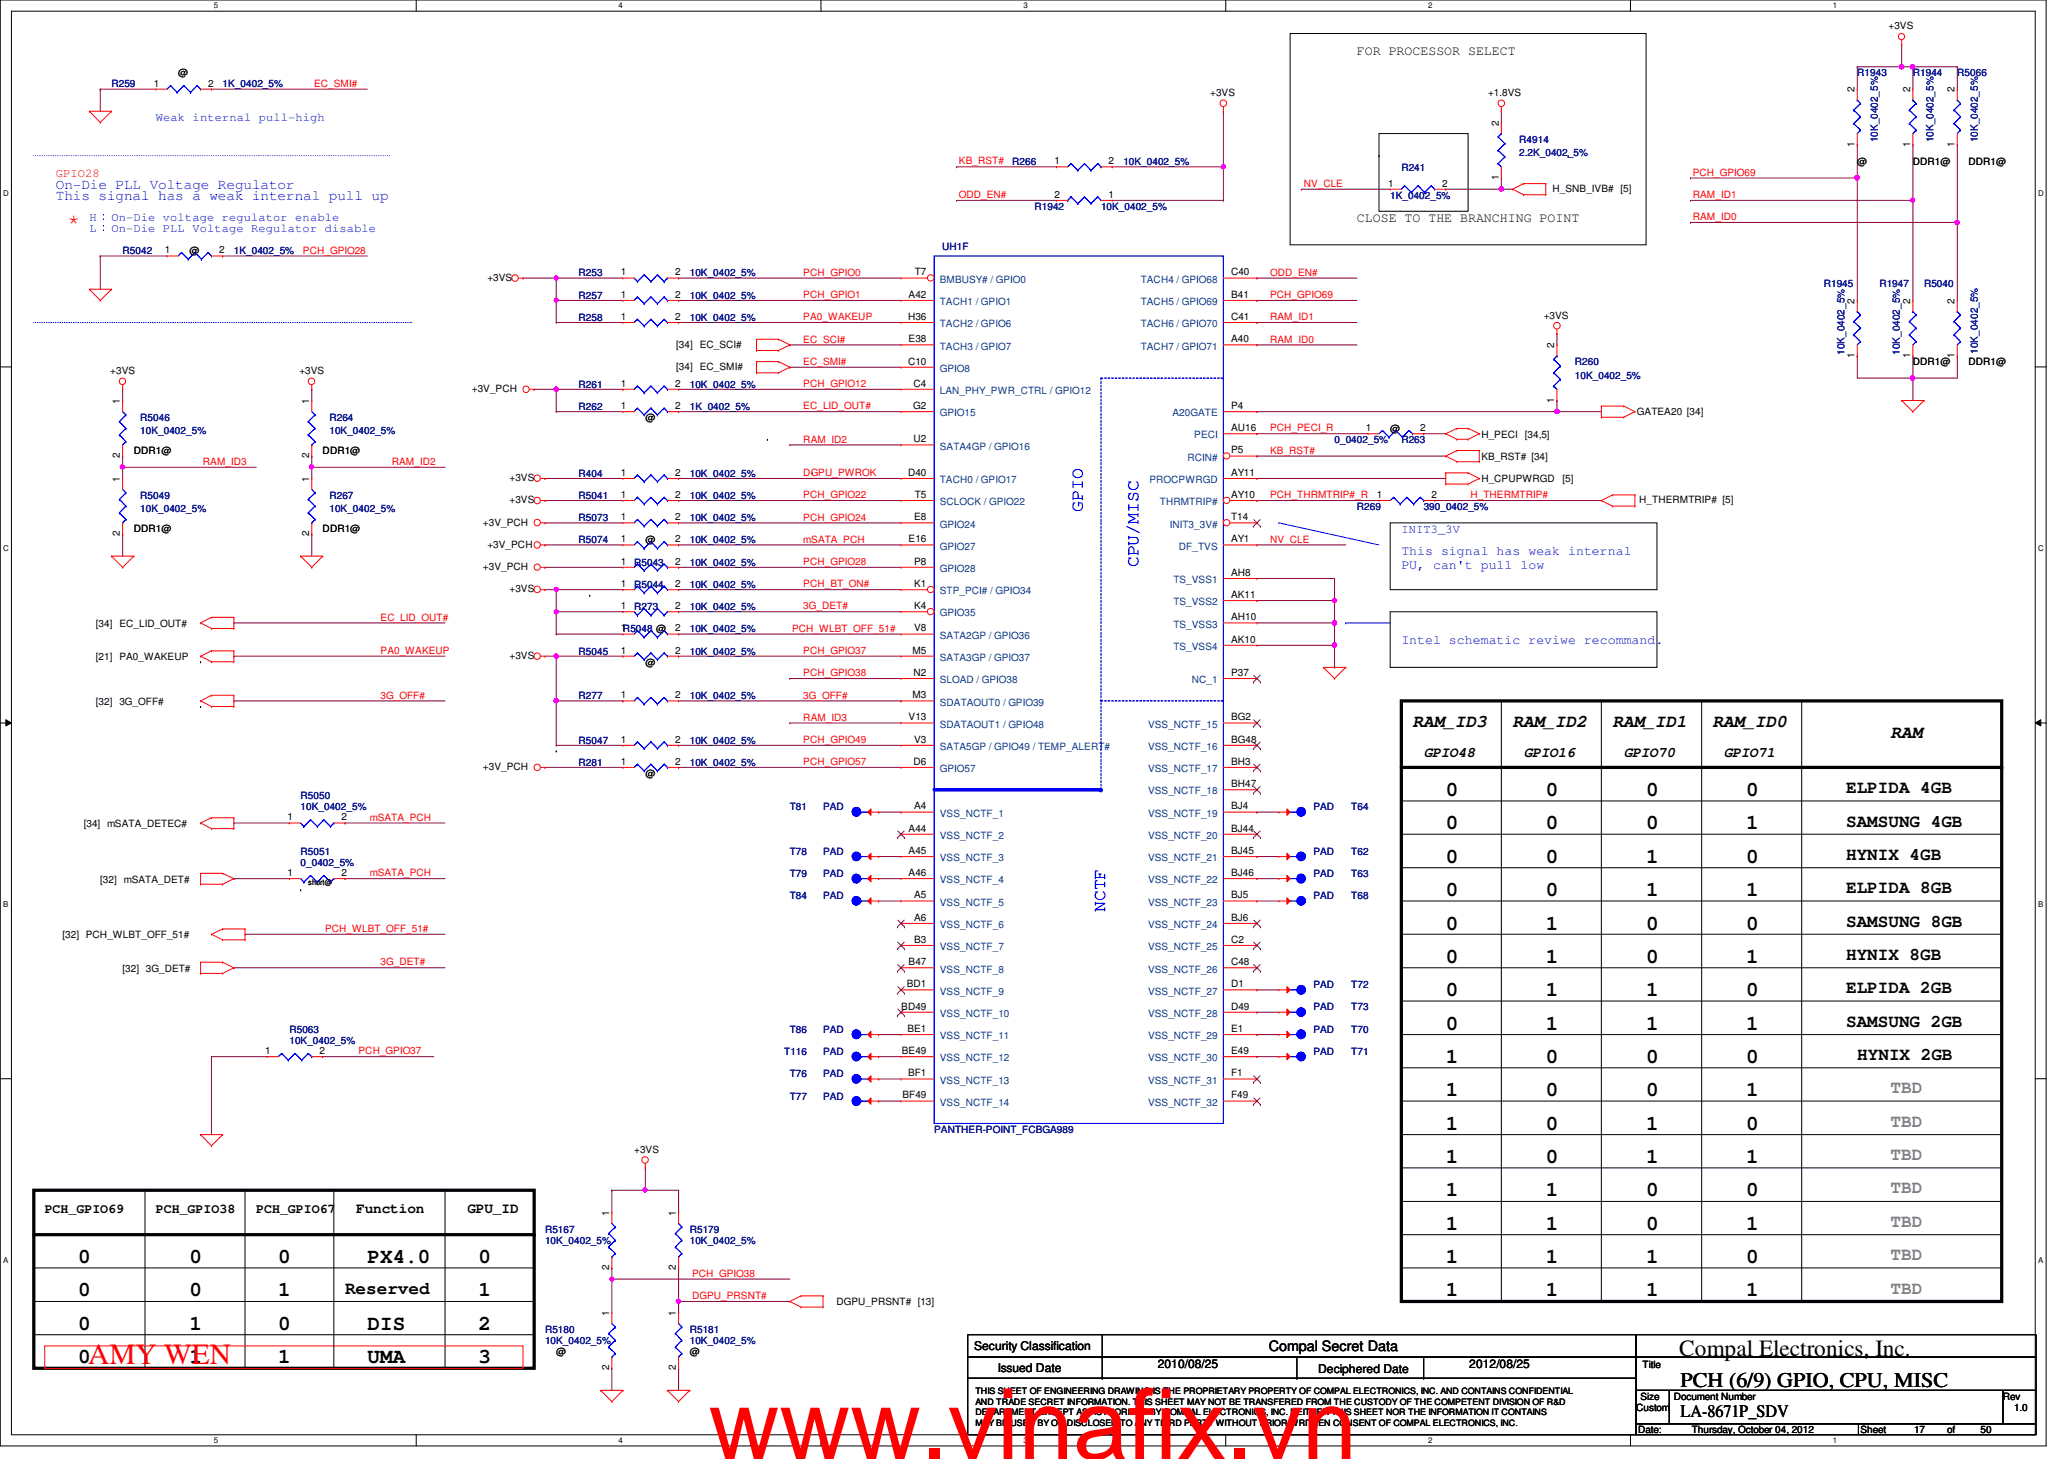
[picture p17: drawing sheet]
<svg xmlns="http://www.w3.org/2000/svg" width="297mm" height="210mm" viewBox="0 0 297 210" stroke-linecap="round" stroke-linejoin="round" font-family="sans-serif">
<defs><g id="words">
<text font-size="14.1" fill="#f00" x="102" y="209.9">www.vinafix.vn</text>
<text font-size="4.2" fill="#f00" x="12.7" y="196.3">AMY WEN</text>
<text font-size="3.3" x="241.7" y="195">Compal Electronics, Inc.</text>
<text font-size="3.2" fill="#f00" x="9.6" y="32.9">*</text>
<g font-size="3">
<text x="208.1" y="114.5">0</text>
<text x="208.1" y="119.3">0</text>
<text x="222.5" y="114.5">0</text>
<text x="222.5" y="119.3">0</text>
<text x="236.9" y="114.5">0</text>
<text x="236.9" y="119.3">0</text>
<text x="251.3" y="119.3">1</text>
<text x="251.3" y="114.5">0</text>
<text x="208.1" y="124.1">0</text>
<text x="222.5" y="124.1">0</text>
<text x="236.9" y="124.1">1</text>
<text x="251.3" y="124.1">0</text>
<text x="208.1" y="128.9">0</text>
<text x="222.5" y="128.9">0</text>
<text x="236.9" y="128.9">1</text>
<text x="251.3" y="128.9">1</text>
<text x="208.1" y="133.7">0</text>
<text x="222.5" y="133.7">1</text>
<text x="236.9" y="133.7">0</text>
<text x="251.3" y="133.7">0</text>
<text x="208.1" y="138.5">0</text>
<text x="208.1" y="143.3">0</text>
<text x="222.5" y="138.5">1</text>
<text x="222.5" y="143.3">1</text>
<text x="236.9" y="138.5">0</text>
<text x="236.9" y="143.3">1</text>
<text x="251.3" y="138.5">1</text>
<text x="251.3" y="143.3">0</text>
<text x="208.1" y="148.1">0</text>
<text x="222.5" y="148.1">1</text>
<text x="236.9" y="148.1">1</text>
<text x="251.3" y="148.1">1</text>
<text x="208.1" y="152.9">1</text>
<text x="222.5" y="152.9">0</text>
<text x="236.9" y="152.9">0</text>
<text x="251.3" y="152.9">0</text>
<text x="208.1" y="157.7">1</text>
<text x="222.5" y="157.7">0</text>
<text x="236.9" y="157.7">0</text>
<text x="251.3" y="157.7">1</text>
<text x="208.1" y="162.5">1</text>
<text x="208.1" y="167.3">1</text>
<text x="222.5" y="162.5">0</text>
<text x="222.5" y="167.3">0</text>
<text x="236.9" y="162.5">1</text>
<text x="236.9" y="167.3">1</text>
<text x="251.3" y="167.3">1</text>
<text x="251.3" y="162.5">0</text>
<text x="208.1" y="172.1">1</text>
<text x="222.5" y="172.1">1</text>
<text x="236.9" y="172.1">0</text>
<text x="251.3" y="172.1">0</text>
<text x="208.1" y="176.9">1</text>
<text x="222.5" y="176.9">1</text>
<text x="236.9" y="176.9">0</text>
<text x="251.3" y="176.9">1</text>
<text x="11.3" y="181.7">0</text>
<text x="27.3" y="181.7">0</text>
<text x="40" y="181.7">0</text>
<text x="52.9" y="181.7">PX4.0</text>
<text x="68.9" y="181.7">0</text>
<text x="208.1" y="181.7">1</text>
<text x="222.5" y="181.7">1</text>
<text x="236.9" y="181.7">1</text>
<text x="251.3" y="181.7">0</text>
<text x="11.3" y="186.5">0</text>
<text x="11.3" y="191.3">0</text>
<text x="27.3" y="186.5">0</text>
<text x="27.3" y="191.3">1</text>
<text x="40" y="186.5">1</text>
<text x="40" y="191.3">0</text>
<text x="52.9" y="191.3">DIS</text>
<text x="68.9" y="186.5">1</text>
<text x="68.9" y="191.3">2</text>
<text x="208.1" y="186.5">1</text>
<text x="222.5" y="186.5">1</text>
<text x="236.9" y="186.5">1</text>
<text x="251.3" y="186.5">1</text>
<text x="11.3" y="196.1">0</text>
<text x="27.3" y="196.1">1</text>
<text x="40" y="196.1">1</text>
<text x="52.9" y="196.1">UMA</text>
<text x="68.9" y="196.1">3</text>
<text x="241.8" y="199.6">PCH (6/9) GPIO, CPU, MISC</text>
</g>
<g font-size="2.5" fill="#00f">
<text x="155.8" y="73.6" transform="rotate(-90 155.8 73.6)">GPIO</text>
<text x="163.8" y="81.6" transform="rotate(-90 163.8 81.6)">CPU/MISC</text>
<text x="159" y="131.2" transform="rotate(-90 159 131.2)">NCTF</text>
</g>
<g font-size="2.5">
<text x="203.3" y="104.5">RAM_ID3</text>
<text x="217.7" y="104.5">RAM_ID2</text>
<text x="232.1" y="104.5">RAM_ID1</text>
<text x="246.5" y="104.5">RAM_ID0</text>
<text x="272.1" y="106.1">RAM</text>
<text x="265.7" y="114.1">ELPIDA 4GB</text>
<text x="265.7" y="118.9">SAMSUNG 4GB</text>
<text x="265.7" y="123.7">HYNIX 4GB</text>
<text x="265.7" y="128.5">ELPIDA 8GB</text>
<text x="265.7" y="133.3">SAMSUNG 8GB</text>
<text x="265.7" y="138.1">HYNIX 8GB</text>
<text x="265.7" y="142.9">ELPIDA 2GB</text>
<text x="265.7" y="147.7">SAMSUNG 2GB</text>
<text x="267.3" y="152.5">HYNIX 2GB</text>
<text x="49.7" y="186.1">Reserved</text>
<text x="241.8" y="203.9">LA-8671P_SDV</text>
</g>
<g font-size="2.5" fill="#808080">
<text x="272.1" y="157.3">TBD</text>
<text x="272.1" y="162.1">TBD</text>
<text x="272.1" y="166.9">TBD</text>
<text x="272.1" y="171.7">TBD</text>
<text x="272.1" y="176.5">TBD</text>
<text x="272.1" y="181.3">TBD</text>
<text x="272.1" y="186.1">TBD</text>
</g>
<g font-size="2.1" fill="#00f">
<text x="8" y="28.8">This signal has a weak internal pull up</text>
<text x="8" y="27.2">On-Die PLL Voltage Regulator</text>
</g>
<g font-size="2.1">
<text x="204.9" y="109">GPIO48</text>
<text x="219.3" y="109">GPIO16</text>
<text x="233.7" y="109">GPIO70</text>
<text x="248.1" y="109">GPIO71</text>
<text x="51.3" y="174.5">Function</text>
<text x="67.3" y="174.5">GPU_ID</text>
<text x="182.6" y="194.4">Compal Secret Data</text>
</g>
<g font-size="1.9">
<text x="195.3" y="7.9">FOR PROCESSOR SELECT</text>
<text x="195.3" y="31.9">CLOSE TO THE BRANCHING POINT</text>
<text x="6.4" y="174.5">PCH_GPIO69</text>
<text x="22.4" y="174.5">PCH_GPIO38</text>
<text x="36.9" y="174.5">PCH_GPIO67</text>
</g>
<g font-size="1.9" fill="#00f">
<text x="201.7" y="79.9">This signal has weak internal</text>
<text x="201.7" y="81.9">PU, can't pull low</text>
<text x="201.7" y="92.7">Intel schematic reviwe recommand.</text>
</g>
<g font-size="1.7" fill="#00f">
<text x="22.4" y="17.4">Weak internal pull-high</text>
<text x="12.9" y="33.4">L：On-Die PLL Voltage Regulator disable</text>
<text x="12.9" y="31.8">H：On-Die voltage regulator enable</text>
<text x="201.7" y="76.6">INIT3_3V</text>
</g>
<text font-size="1.7" fill="#f00" x="8" y="25.4">GPIO28</text>
<g font-size="1.7">
<text x="140.2" y="194.3">Security Classification</text>
<text x="143.6" y="197.3">Issued Date</text>
<text x="166.6" y="196.8">2010/08/25</text>
<text x="189.7" y="197.5">Deciphered Date</text>
<text x="211.5" y="196.8">2012/08/25</text>
</g>
<g font-size="1.4">
<text x="271.8" y="4.2">+3VS</text>
<text x="25.7" y="11">@</text>
<text x="22.1" y="12.4">1</text>
<text x="30" y="12.4">2</text>
<text x="174.2" y="13.8">+3VS</text>
<text x="214.2" y="13.8">+1.8VS</text>
<text x="266.9" y="13.3" transform="rotate(-90 266.9 13.3)">2</text>
<text x="274.9" y="13.3" transform="rotate(-90 274.9 13.3)">2</text>
<text x="281.3" y="13.3" transform="rotate(-90 281.3 13.3)">2</text>
<text x="151.8" y="23.6">1</text>
<text x="159.6" y="23.6">2</text>
<text x="215.7" y="18.1" transform="rotate(-90 215.7 18.1)">2</text>
<text x="266.9" y="21.1" transform="rotate(-90 266.9 21.1)">1</text>
<text x="267.3" y="23.7">@</text>
<text x="274.9" y="21.1" transform="rotate(-90 274.9 21.1)">1</text>
<text x="275.3" y="23.7">DDR1@</text>
<text x="281.3" y="21.1" transform="rotate(-90 281.3 21.1)">1</text>
<text x="283.3" y="23.7">DDR1@</text>
<text x="151.8" y="28.4">2</text>
<text x="159.6" y="28.4">1</text>
<text x="199.8" y="26.8">1</text>
<text x="207.6" y="26.8">2</text>
<text x="215.7" y="25.9" transform="rotate(-90 215.7 25.9)">1</text>
<text x="223.4" y="27.6">H_SNB_IVB# [5]</text>
<text x="23.7" y="36.4">1</text>
<text x="27.3" y="36.6">@</text>
<text x="31.5" y="36.4">2</text>
<text x="70.1" y="40.4">+3VS</text>
<text x="89.4" y="39.6">1</text>
<text x="97.2" y="39.6">2</text>
<text x="131.7" y="39.6">T7</text>
<text x="177.2" y="39.6">C40</text>
<text x="89.4" y="46">1</text>
<text x="89.4" y="42.8">1</text>
<text x="97.2" y="46">2</text>
<text x="97.2" y="42.8">2</text>
<text x="130.7" y="46">H36</text>
<text x="130.8" y="42.8">A42</text>
<text x="177.2" y="46">C41</text>
<text x="177.2" y="42.8">B41</text>
<text x="222.2" y="45.8">+3VS</text>
<text x="266.9" y="43.7" transform="rotate(-90 266.9 43.7)">2</text>
<text x="274.9" y="43.7" transform="rotate(-90 274.9 43.7)">2</text>
<text x="281.3" y="43.7" transform="rotate(-90 281.3 43.7)">2</text>
<text x="15.9" y="53.8">+3VS</text>
<text x="43.1" y="53.8">+3VS</text>
<text x="97.3" y="50">[34] EC_SCI#</text>
<text x="97.3" y="53.2">[34] EC_SMI#</text>
<text x="130.7" y="52.5">C10</text>
<text x="130.8" y="49.2">E38</text>
<text x="177.2" y="49.2">A40</text>
<text x="223.7" y="50.1" transform="rotate(-90 223.7 50.1)">2</text>
<text x="266.9" y="51.5" transform="rotate(-90 266.9 51.5)">1</text>
<text x="274.9" y="51.5" transform="rotate(-90 274.9 51.5)">1</text>
<text x="275.3" y="52.6">DDR1@</text>
<text x="281.3" y="51.5" transform="rotate(-90 281.3 51.5)">1</text>
<text x="283.3" y="52.6">DDR1@</text>
<text x="17.3" y="58.1" transform="rotate(-90 17.3 58.1)">1</text>
<text x="44.5" y="58.1" transform="rotate(-90 44.5 58.1)">1</text>
<text x="67.9" y="56.4">+3V_PCH</text>
<text x="89.4" y="55.6">1</text>
<text x="89.4" y="58.8">1</text>
<text x="97.2" y="55.6">2</text>
<text x="97.2" y="58.8">2</text>
<text x="131.4" y="58.8">G2</text>
<text x="131.5" y="55.6">C4</text>
<text x="177.2" y="58.8">P4</text>
<text x="223.7" y="57.9" transform="rotate(-90 223.7 57.9)">1</text>
<text x="235.6" y="59.8">GATEA20 [34]</text>
<text x="17.3" y="65.9" transform="rotate(-90 17.3 65.9)">2</text>
<text x="19.3" y="65.4">DDR1@</text>
<text x="44.5" y="65.9" transform="rotate(-90 44.5 65.9)">2</text>
<text x="46.4" y="65.4">DDR1@</text>
<text x="92.9" y="60.6">@</text>
<text x="131.5" y="63.6">U2</text>
<text x="177.2" y="65.2">P5</text>
<text x="177.2" y="62">AU16</text>
<text x="196.6" y="62">1</text>
<text x="200.1" y="62.2">@</text>
<text x="204.4" y="62">2</text>
<text x="213.2" y="63">H_PECI [34,5]</text>
<text x="17.3" y="69.3" transform="rotate(-90 17.3 69.3)">1</text>
<text x="44.5" y="69.3" transform="rotate(-90 44.5 69.3)">1</text>
<text x="73.3" y="69.2">+3VS</text>
<text x="89.4" y="71.6">1</text>
<text x="89.4" y="68.5">1</text>
<text x="97.2" y="71.6">2</text>
<text x="97.2" y="68.5">2</text>
<text x="130.7" y="68.5">D40</text>
<text x="131.7" y="71.6">T5</text>
<text x="177.2" y="68.5">AY11</text>
<text x="177.2" y="71.6">AY10</text>
<text x="198.2" y="71.6">1</text>
<text x="206" y="71.6">2</text>
<text x="213.2" y="69.4">H_CPUPWRGD</text>
<text x="213.2" y="66.2">KB_RST# [34]</text>
<text x="224.9" y="69.4">[5]</text>
<text x="17.3" y="77.1" transform="rotate(-90 17.3 77.1)">2</text>
<text x="19.3" y="76.6">DDR1@</text>
<text x="44.5" y="77.1" transform="rotate(-90 44.5 77.1)">2</text>
<text x="46.4" y="76.6">DDR1@</text>
<text x="69.5" y="75.6">+3V_PCH</text>
<text x="73.3" y="72.4">+3VS</text>
<text x="89.4" y="74.8">1</text>
<text x="97.2" y="74.8">2</text>
<text x="131.6" y="74.8">E8</text>
<text x="177.2" y="74.8">T14</text>
<text x="235.9" y="72.4">H_THERMTRIP# [5]</text>
<text x="69.5" y="82">+3V_PCH</text>
<text x="70.1" y="78.8">+3V_PCH</text>
<text x="89.4" y="78">1</text>
<text x="89.4" y="81.2">1</text>
<text x="92.9" y="78.2">@</text>
<text x="97.2" y="78">2</text>
<text x="97.2" y="81.2">2</text>
<text x="130.8" y="78">E16</text>
<text x="131.6" y="81.2">P8</text>
<text x="177.2" y="82.8">AH8</text>
<text x="177.2" y="78">AY1</text>
<text x="73.3" y="85.2">+3VS</text>
<text x="89.4" y="84.5">1</text>
<text x="89.4" y="87.6">1</text>
<text x="97.2" y="84.5">2</text>
<text x="97.2" y="87.6">2</text>
<text x="131.6" y="84.5">K1</text>
<text x="131.6" y="87.6">K4</text>
<text x="177.2" y="89.2">AH10</text>
<text x="177.2" y="86">AK11</text>
<text x="13.8" y="95">[21] PA0_WAKEUP</text>
<text x="13.8" y="90.2">[34] EC_LID_OUT#</text>
<text x="73.3" y="94.8">+3VS</text>
<text x="89.4" y="90.8">1R5048 @</text>
<text x="89.4" y="94">1</text>
<text x="92.9" y="95.8">@</text>
<text x="97.2" y="90.8">2</text>
<text x="97.2" y="94">2</text>
<text x="131.3" y="94">M5</text>
<text x="131.6" y="90.8">V8</text>
<text x="177.2" y="92.5">AK10</text>
<text x="13.8" y="101.4">[32] 3G_OFF#</text>
<text x="89.4" y="100.5">1</text>
<text x="97.2" y="100.5">2</text>
<text x="131.3" y="100.5">M3</text>
<text x="131.5" y="97.2">N2</text>
<text x="177.2" y="97.2">P37</text>
<text x="89.4" y="106.8">1</text>
<text x="97.2" y="106.8">2</text>
<text x="130.8" y="103.6">V13</text>
<text x="131.6" y="106.8">V3</text>
<text x="177.2" y="103.6">BG2</text>
<text x="177.2" y="106.8">BG48</text>
<text x="69.5" y="110.8">+3V_PCH</text>
<text x="89.4" y="110">1</text>
<text x="92.9" y="111.8">@</text>
<text x="97.2" y="110">2</text>
<text x="131.5" y="110">D6</text>
<text x="177.2" y="110">BH3</text>
<text x="177.2" y="113.2">BH47</text>
<text x="12.1" y="119">[34] mSATA_DETEC#</text>
<text x="41.4" y="118">1</text>
<text x="49.1" y="118">2</text>
<text x="130.8" y="119.6">A44</text>
<text x="131.6" y="116.5">A4</text>
<text x="177.2" y="116.5">BJ4</text>
<text x="177.2" y="119.6">BJ44</text>
<text x="130.8" y="122.9">A45</text>
<text x="177.2" y="122.9">BJ45</text>
<text x="14.4" y="127">[32] mSATA_DET#</text>
<text x="41.4" y="126">1</text>
<text x="49.1" y="126">2</text>
<text x="130.8" y="126">A46</text>
<text x="131.6" y="129.2">A5</text>
<text x="177.2" y="126">BJ46</text>
<text x="177.2" y="129.2">BJ5</text>
<text x="9" y="135">[32] PCH_WLBT_OFF_51#</text>
<text x="131.6" y="132.5">A6</text>
<text x="131.6" y="135.6">B3</text>
<text x="177.2" y="132.5">BJ6</text>
<text x="177.2" y="135.6">C2</text>
<text x="17.6" y="139.8">[32] 3G_DET#</text>
<text x="130.5" y="142">BD1</text>
<text x="130.8" y="138.9">B47</text>
<text x="177.2" y="138.9">C48</text>
<text x="177.2" y="142">D1</text>
<text x="129.7" y="145.2">BD49</text>
<text x="130.6" y="148.5">BE1</text>
<text x="177.2" y="145.2">D49</text>
<text x="177.2" y="148.5">E1</text>
<text x="38.1" y="151.6">1</text>
<text x="46" y="151.6">2</text>
<text x="129.8" y="151.6">BE49</text>
<text x="130.7" y="154.9">BF1</text>
<text x="177.2" y="151.6">E49</text>
<text x="177.2" y="154.9">F1</text>
<text x="129.9" y="158">BF49</text>
<text x="177.2" y="158">F49</text>
<text x="91.3" y="165.9">+3VS</text>
<text x="87.7" y="174.9" transform="rotate(-90 87.7 174.9)">1</text>
<text x="97.3" y="174.9" transform="rotate(-90 97.3 174.9)">1</text>
<text x="87.7" y="182.8" transform="rotate(-90 87.7 182.8)">2</text>
<text x="97.3" y="182.8" transform="rotate(-90 97.3 182.8)">2</text>
<text x="87.7" y="189.3" transform="rotate(-90 87.7 189.3)">1</text>
<text x="97.3" y="189.3" transform="rotate(-90 97.3 189.3)">1</text>
<text x="120.4" y="187.8">DGPU_PRSNT# [13]</text>
<text x="80" y="195">@</text>
<text x="87.7" y="197.1" transform="rotate(-90 87.7 197.1)">2</text>
<text x="97.3" y="197.1" transform="rotate(-90 97.3 197.1)">2</text>
<text x="99.3" y="195">@</text>
<text x="236.4" y="196.8">Title</text>
<text x="235.5" y="203">Custom</text>
<text x="236.1" y="201.4">Size</text>
<text x="240.9" y="201.4">Document Number</text>
<text x="288.2" y="201.4">Rev</text>
<text x="289.9" y="203">1.0</text>
<text x="235.8" y="206.2">Date:</text>
<text x="243.5" y="206.2">Thursday, October 04, 2012</text>
<text x="267.8" y="206.2">Sheet</text>
<text x="275.5" y="206.2">17</text>
<text x="280.2" y="206.2">of</text>
<text x="285" y="206.2">50</text>
</g>
<g font-size="1.4" fill="#000080">
<text x="267.3" y="11">R1943</text>
<text x="275.3" y="11">R1944</text>
<text x="281.7" y="11">R5066</text>
<text x="16" y="12.6">R259</text>
<text x="32" y="12.6">1K_0402_5%</text>
<text x="145.7" y="23.7">R266</text>
<text x="161.7" y="23.7">10K_0402_5%</text>
<text x="218.6" y="20.6">R4914</text>
<text x="218.6" y="22.5">2.2K_0402_5%</text>
<text x="270.3" y="20.5" transform="rotate(-90 270.3 20.5)">10K_0402_5%</text>
<text x="278.3" y="20.5" transform="rotate(-90 278.3 20.5)">10K_0402_5%</text>
<text x="284.6" y="20.5" transform="rotate(-90 284.6 20.5)">10K_0402_5%</text>
<text x="200.1" y="28.6">1K_0402_5%</text>
<text x="201.7" y="24.6">R241</text>
<text x="135.6" y="35.9">UH1F</text>
<text x="148.9" y="30.2">R1942</text>
<text x="158.5" y="30.2">10K_0402_5%</text>
<text x="17.6" y="36.6">R5042</text>
<text x="33.7" y="36.6">1K_0402_5%</text>
<text x="83.3" y="39.8">R253</text>
<text x="99.3" y="39.8">10K_0402_5%</text>
<text x="262.5" y="41.4">R1945</text>
<text x="270.5" y="41.4">R1947</text>
<text x="276.9" y="41.4">R5040</text>
<text x="83.3" y="46.2">R258</text>
<text x="83.3" y="43">R257</text>
<text x="99.3" y="46.2">10K_0402_5%</text>
<text x="99.3" y="43">10K_0402_5%</text>
<text x="226.6" y="52.6">R260</text>
<text x="265.4" y="51.1" transform="rotate(-90 265.4 51.1)">10K_0402_5%</text>
<text x="273.4" y="51.1" transform="rotate(-90 273.4 51.1)">10K_0402_5%</text>
<text x="284.6" y="50.9" transform="rotate(-90 284.6 50.9)">10K_0402_5%</text>
<text x="83.3" y="55.8">R261</text>
<text x="83.3" y="59">R262</text>
<text x="99.3" y="55.8">10K_0402_5%</text>
<text x="99.3" y="59">1K_0402_5%</text>
<text x="226.6" y="54.5">10K_0402_5%</text>
<text x="20.2" y="60.6">R5046</text>
<text x="20.2" y="62.5">10K_0402_5%</text>
<text x="47.4" y="60.6">R264</text>
<text x="47.4" y="62.5">10K_0402_5%</text>
<text x="192.1" y="63.8">0_0402_5%</text>
<text x="201.7" y="63.8">R263</text>
<text x="20.2" y="71.8">R5049</text>
<text x="47.4" y="71.8">R267</text>
<text x="83.3" y="71.8">R5041</text>
<text x="83.3" y="68.6">R404</text>
<text x="99.3" y="71.8">10K_0402_5%</text>
<text x="99.3" y="68.6">10K_0402_5%</text>
<text x="20.2" y="73.7">10K_0402_5%</text>
<text x="47.4" y="73.7">10K_0402_5%</text>
<text x="83.3" y="75">R5073</text>
<text x="99.3" y="75">10K_0402_5%</text>
<text x="195.3" y="73.4">R269</text>
<text x="204.9" y="73.4">390_0402_5%</text>
<text x="83.3" y="78.2">R5074</text>
<text x="91.3" y="81.4">R5043</text>
<text x="99.3" y="81.4">10K_0402_5%</text>
<text x="99.3" y="78.2">10K_0402_5%</text>
<text x="91.3" y="84.6">R5044</text>
<text x="91.3" y="87.8">R273</text>
<text x="99.3" y="84.6">10K_0402_5%</text>
<text x="99.3" y="87.8">10K_0402_5%</text>
<text x="83.3" y="94.2">R5045</text>
<text x="99.3" y="91">10K_0402_5%</text>
<text x="99.3" y="94.2">10K_0402_5%</text>
<text x="83.3" y="100.6">R277</text>
<text x="99.3" y="100.6">10K_0402_5%</text>
<text x="83.3" y="107">R5047</text>
<text x="99.3" y="107">10K_0402_5%</text>
<text x="83.3" y="110.2">R281</text>
<text x="99.3" y="110.2">10K_0402_5%</text>
<text x="43.3" y="115">R5050</text>
<text x="43.3" y="116.6">10K_0402_5%</text>
<text x="113.7" y="116.6">T81</text>
<text x="118.4" y="116.6">PAD</text>
<text x="189" y="116.6">PAD</text>
<text x="194.5" y="116.6">T64</text>
<text x="43.3" y="123">R5051</text>
<text x="43.3" y="124.6">0_0402_5%</text>
<text x="113.7" y="123">T78</text>
<text x="118.4" y="123">PAD</text>
<text x="189" y="123">PAD</text>
<text x="194.5" y="123">T62</text>
<text x="113.7" y="129.4">T84</text>
<text x="113.7" y="126.2">T79</text>
<text x="118.4" y="129.4">PAD</text>
<text x="118.4" y="126.2">PAD</text>
<text x="189" y="126.2">PAD</text>
<text x="189" y="129.4">PAD</text>
<text x="194.5" y="126.2">T63</text>
<text x="194.5" y="129.4">T68</text>
<text x="189" y="142.2">PAD</text>
<text x="194.5" y="142.2">T72</text>
<text x="41.7" y="148.6">R5063</text>
<text x="113.7" y="148.6">T86</text>
<text x="118.4" y="148.6">PAD</text>
<text x="189" y="145.4">PAD</text>
<text x="189" y="148.6">PAD</text>
<text x="194.5" y="145.4">T73</text>
<text x="194.5" y="148.6">T70</text>
<text x="41.7" y="150.2">10K_0402_5%</text>
<text x="112.9" y="151.8">T116</text>
<text x="113.7" y="155">T76</text>
<text x="118.4" y="151.8">PAD</text>
<text x="118.4" y="155">PAD</text>
<text x="189" y="151.8">PAD</text>
<text x="194.5" y="151.8">T71</text>
<text x="113.7" y="158.2">T77</text>
<text x="118.4" y="158.2">PAD</text>
<text x="134.4" y="163">PANTHER-POINT_FCBGA989</text>
<text x="78.4" y="177.4">R5167</text>
<text x="78.4" y="179">10K_0402_5%</text>
<text x="99.3" y="177.4">R5179</text>
<text x="99.3" y="179">10K_0402_5%</text>
<text x="78.4" y="191.8">R5180</text>
<text x="99.3" y="191.8">R5181</text>
<text x="78.4" y="193.4">10K_0402_5%</text>
<text x="99.3" y="193.4">10K_0402_5%</text>
</g>
<g font-size="1.4" fill="#f00">
<text x="45.2" y="12.5">EC_SMI#</text>
<text x="138" y="23.7">KB_RST#</text>
<text x="138" y="28.5">ODD_EN#</text>
<text x="187.6" y="26.9">NV_CLE</text>
<text x="243.6" y="25.3">PCH_GPIO69</text>
<text x="243.6" y="28.5">RAM_ID1</text>
<text x="243.6" y="31.7">RAM_ID0</text>
<text x="43.6" y="36.5">PCH_GPIO28</text>
<text x="115.6" y="39.7">PCH_GPIO0</text>
<text x="182.8" y="39.7">ODD_EN#</text>
<text x="115.6" y="42.9">PCH_GPIO1</text>
<text x="115.6" y="46.1">PA0_WAKEUP</text>
<text x="182.8" y="42.9">PCH_GPIO69</text>
<text x="182.8" y="46.1">RAM_ID1</text>
<text x="115.6" y="49.3">EC_SCI#</text>
<text x="115.6" y="52.5">EC_SMI#</text>
<text x="182.8" y="49.3">RAM_ID0</text>
<text x="115.6" y="55.7">PCH_GPIO12</text>
<text x="115.6" y="58.9">EC_LID_OUT#</text>
<text x="115.6" y="63.7">RAM_ID2</text>
<text x="182.8" y="65.3">KB_RST#</text>
<text x="182.8" y="62.1">PCH_PECI_R</text>
<text x="29.2" y="66.9">RAM_ID3</text>
<text x="56.4" y="66.9">RAM_ID2</text>
<text x="115.6" y="71.7">PCH_GPIO22</text>
<text x="115.6" y="68.5">DGPU_PWROK</text>
<text x="182.8" y="71.7">PCH_THRMTRIP#_R</text>
<text x="211.6" y="71.7">H_THERMTRIP#</text>
<text x="115.6" y="74.9">PCH_GPIO24</text>
<text x="115.6" y="78.1">mSATA_PCH</text>
<text x="115.6" y="81.3">PCH_GPIO28</text>
<text x="182.8" y="78.1">NV_CLE</text>
<text x="54.8" y="89.3">EC_LID_OUT#</text>
<text x="115.6" y="84.5">PCH_BT_ON#</text>
<text x="115.6" y="87.7">3G_DET#</text>
<text x="54.8" y="94.1">PA0_WAKEUP</text>
<text x="114" y="90.9">PCH_WLBT_OFF_51#</text>
<text x="115.6" y="94.1">PCH_GPIO37</text>
<text x="54.8" y="100.5">3G_OFF#</text>
<text x="115.6" y="97.3">PCH_GPIO38</text>
<text x="115.6" y="100.5">3G_OFF#</text>
<text x="115.6" y="103.7">RAM_ID3</text>
<text x="115.6" y="106.9">PCH_GPIO49</text>
<text x="115.6" y="110.1">PCH_GPIO57</text>
<text x="53.2" y="118.1">mSATA_PCH</text>
<text x="53.2" y="126.1">mSATA_PCH</text>
<text x="46.8" y="134.1">PCH_WLBT_OFF_51#</text>
<text x="54.8" y="138.9">3G_DET#</text>
<text x="51.6" y="151.7">PCH_GPIO37</text>
<text x="99.6" y="183.7">PCH_GPIO38</text>
<text x="99.6" y="186.9">DGPU_PRSNT#</text>
</g>
<g font-size="1.4" fill="#004080">
<text x="135.3" y="40.7">BMBUSY# / GPIO0</text>
<text x="164.2" y="40.7">TACH4 / GPIO68</text>
<text x="135.3" y="47.1">TACH2 / GPIO6</text>
<text x="135.3" y="43.9">TACH1 / GPIO1</text>
<text x="164.2" y="47.1">TACH6 / GPIO70</text>
<text x="164.2" y="43.9">TACH5 / GPIO69</text>
<text x="135.3" y="50.3">TACH3 / GPIO7</text>
<text x="135.3" y="53.5">GPIO8</text>
<text x="164.2" y="50.3">TACH7 / GPIO71</text>
<text x="135.3" y="56.7">LAN_PHY_PWR_CTRL / GPIO12</text>
<text x="135.3" y="59.9">GPIO15</text>
<text x="168.7" y="59.9">A20GATE</text>
<text x="135.3" y="64.7">SATA4GP / GPIO16</text>
<text x="171.9" y="63.1">PECI</text>
<text x="135.3" y="69.5">TACH0 / GPIO17</text>
<text x="165.4" y="69.5">PROCPWRGD</text>
<text x="170.9" y="66.3">RCIN#</text>
<text x="135.3" y="75.9">GPIO24</text>
<text x="135.3" y="72.7">SCLOCK / GPIO22</text>
<text x="166.9" y="72.7">THRMTRIP#</text>
<text x="168.4" y="75.9">INIT3_3V#</text>
<text x="135.3" y="79.1">GPIO27</text>
<text x="135.3" y="82.3">GPIO28</text>
<text x="168.9" y="83.9">TS_VSS1</text>
<text x="169.7" y="79.1">DF_TVS</text>
<text x="135.3" y="85.5">STP_PCI# / GPIO34</text>
<text x="135.3" y="88.7">GPIO35</text>
<text x="168.9" y="87.1">TS_VSS2</text>
<text x="135.3" y="95.1">SATA3GP / GPIO37</text>
<text x="135.3" y="91.9">SATA2GP / GPIO36</text>
<text x="168.9" y="93.5">TS_VSS4</text>
<text x="168.9" y="90.3">TS_VSS3</text>
<text x="135.3" y="98.3">SLOAD / GPIO38</text>
<text x="135.3" y="101.5">SDATAOUT0 / GPIO39</text>
<text x="171.5" y="98.3">NC_1</text>
<text x="135.3" y="107.9">SATA5GP / GPIO49 / TEMP_ALERT#</text>
<text x="135.3" y="104.7">SDATAOUT1 / GPIO48</text>
<text x="165.2" y="104.7">VSS_NCTF_15</text>
<text x="165.2" y="107.9">VSS_NCTF_16</text>
<text x="135.3" y="111.1">GPIO57</text>
<text x="165.2" y="111.1">VSS_NCTF_17</text>
<text x="135.3" y="117.5">VSS_NCTF_1</text>
<text x="165.2" y="114.3">VSS_NCTF_18</text>
<text x="165.2" y="117.5">VSS_NCTF_19</text>
<text x="135.3" y="120.7">VSS_NCTF_2</text>
<text x="135.3" y="123.9">VSS_NCTF_3</text>
<text x="165.2" y="120.7">VSS_NCTF_20</text>
<text x="165.2" y="123.9">VSS_NCTF_21</text>
<text x="135.3" y="127.1">VSS_NCTF_4</text>
<text x="135.3" y="130.3">VSS_NCTF_5</text>
<text x="165.2" y="127.1">VSS_NCTF_22</text>
<text x="165.2" y="130.3">VSS_NCTF_23</text>
<text x="135.3" y="133.5">VSS_NCTF_6</text>
<text x="135.3" y="136.7">VSS_NCTF_7</text>
<text x="165.2" y="133.5">VSS_NCTF_24</text>
<text x="165.2" y="136.7">VSS_NCTF_25</text>
<text x="135.3" y="139.9">VSS_NCTF_8</text>
<text x="135.3" y="143.1">VSS_NCTF_9</text>
<text x="165.2" y="139.9">VSS_NCTF_26</text>
<text x="165.2" y="143.1">VSS_NCTF_27</text>
<text x="135.3" y="146.3">VSS_NCTF_10</text>
<text x="135.3" y="149.5">VSS_NCTF_11</text>
<text x="165.2" y="146.3">VSS_NCTF_28</text>
<text x="165.2" y="149.5">VSS_NCTF_29</text>
<text x="135.3" y="152.7">VSS_NCTF_12</text>
<text x="135.3" y="155.9">VSS_NCTF_13</text>
<text x="165.2" y="152.7">VSS_NCTF_30</text>
<text x="165.2" y="155.9">VSS_NCTF_31</text>
<text x="135.3" y="159.1">VSS_NCTF_14</text>
<text x="165.2" y="159.1">VSS_NCTF_32</text>
</g>
<g font-size="1.3">
<text x="140.4" y="200.6">THIS SHEET OF ENGINEERING DRAWING IS THE PROPRIETARY PROPERTY OF COMPAL ELECTRONICS, INC. AND CONTAINS CONFIDENTIAL</text>
<text x="140.4" y="202.1">AND TRADE SECRET INFORMATION. THIS SHEET MAY NOT BE TRANSFERED FROM THE CUSTODY OF THE COMPETENT DIVISION OF R&amp;D</text>
<text x="140.4" y="203.6">DEPARTMENT EXCEPT AS AUTHORIZED BY COMPAL ELECTRONICS, INC. NEITHER THIS SHEET NOR THE INFORMATION IT CONTAINS</text>
<text x="140.4" y="205.1">MAY BE USED BY OR DISCLOSED TO ANY THIRD PARTY WITHOUT PRIOR WRITTEN CONSENT OF COMPAL ELECTRONICS, INC.</text>
</g>
<g font-size="1.1">
<text x="30.8" y="1.1">5</text>
<text x="89" y="1.1">4</text>
<text x="147.3" y="1.1">3</text>
<text x="205.5" y="1.1">2</text>
<text x="263.8" y="1.1">1</text>
<text x=".5" y="28.2">D</text>
<text x="293.3" y="28.2">D</text>
<text x=".5" y="79.3">C</text>
<text x="293.3" y="79.3">C</text>
<text x=".5" y="130.6">B</text>
<text x="44.4" y="127.4">short@</text>
<text x="293.3" y="130.6">B</text>
<text x=".5" y="181.7">A</text>
<text x="293.3" y="181.7">A</text>
<text x="30.8" y="207.6">5</text>
<text x="89" y="207.6">4</text>
<text x="147.3" y="207.6">3</text>
<text x="205.5" y="207.6">2</text>
<text x="263.8" y="207.6">1</text>
</g>
</g></defs>
<path d="M0 0h294.5v208h-294.5zM1.6 1.6h291.3v204.8h-291.3z" fill="none" stroke="#000" stroke-width=".14"/>
<g fill="#fff">
<path d="M30.8 .2h.6v1.2h-.6z"/>
<path d="M30.8 206.6h.6v1.2h-.6z"/>
</g>
<path d="M59.9 0v1.6M59.9 206.4v1.6" fill="none" stroke="#000" stroke-width=".14"/>
<g fill="#fff">
<path d="M89 .2h.6v1.2h-.6z"/>
<path d="M89 206.6h.6v1.2h-.6z"/>
</g>
<path d="M118.1 0v1.6M118.1 206.4v1.6" fill="none" stroke="#000" stroke-width=".14"/>
<g fill="#fff">
<path d="M147.3 .2h.6v1.2h-.6z"/>
<path d="M147.3 206.6h.6v1.2h-.6z"/>
</g>
<path d="M176.4 0v1.6M176.4 206.4v1.6" fill="none" stroke="#000" stroke-width=".14"/>
<g fill="#fff">
<path d="M205.5 .2h.6v1.2h-.6z"/>
<path d="M205.5 206.6h.6v1.2h-.6z"/>
</g>
<path d="M234.6 0v1.6M234.6 206.4v1.6" fill="none" stroke="#000" stroke-width=".14"/>
<g fill="#fff">
<path d="M263.8 .2h.6v1.2h-.6z"/>
<path d="M263.8 206.6h.6v1.2h-.6z"/>
<path d="M.5 27.2h.7v1.2h-.7z"/>
<path d="M293.3 27.2h.8v1.2h-.8z"/>
<path d="M.5 78.4h.7v1.1h-.7z"/>
<path d="M293.3 78.4h.8v1.1h-.8z"/>
</g>
<path d="M0 52.8h1.6M292.9 52.8h1.6" fill="none" stroke="#000" stroke-width=".14"/>
<g fill="#fff">
<path d="M.5 129.6h.7v1.2h-.7z"/>
<path d="M293.3 129.6h.7v1.2h-.7z"/>
</g>
<path d="M0 104h1.6M.8 103.5l.8 .5-.8 .4zM292.9 104l.8-.5v.9zM292.9 104h1.6" fill="none" stroke="#000" stroke-width=".14"/>
<path d="M.8 103.5l.8 .5-.8 .4zM292.9 104l.8-.5v.9z" fill="#000"/>
<g fill="#fff">
<path d="M.5 180.8h.7v1.1h-.7z"/>
<path d="M293.3 180.8h.7v1.1h-.7z"/>
</g>
<g fill="none" stroke="#000" stroke-width=".14">
<path d="M185.7 4.8h51.2v30.4h-51.2zM198.5 19.2h12.8v11.2h-12.8zM198.5 22.4h.1M225.7 22.4h.1M110.4 63.2h.1M116.9 68h.1M200.1 75.2h38.4v9.6h-38.4zM28.9 95.2h.1M84.9 85.6h.1M200.1 88h38.4v8h-38.4zM28.9 101.6h.1M80 108h.1"/>
<path d="M201.7 115.2h86.4M216.1 100.8v86.4M230.5 100.8v86.4M244.9 100.8v86.4M259.3 100.8v86.4M288.1 115.2h.1M43.3 128h.1M201.7 120h86.4M201.7 124.8h86.4M201.7 129.6h86.4M201.7 134.4h86.4M201.7 139.2h86.4"/>
<path d="M288.1 120h.1M288.1 124.8h.1M288.1 129.6h.1M288.1 134.4h.1M288.1 139.2h.1M0 155.2h1.6M201.7 144h86.4M201.7 148.8h86.4M201.7 153.6h86.4M201.7 158.4h86.4M288.1 144h.1M288.1 148.8h.1"/>
<path d="M288.1 153.6h.1M288.1 158.4h.1M292.9 155.2h1.6M20.9 171.2v25.6M35.3 171.2v25.6M48 171.2v25.6M64 171.2v25.6M201.7 163.2h86.4M201.7 168h86.4M201.7 172.8h86.4M201.7 177.6h86.4M288.1 163.2h.1"/>
<path d="M288.1 168h.1M288.1 172.8h.1M288.1 177.6h.1M4.9 182.4h72M4.9 187.2h72M4.9 192h72M20.9 196.8h.1M35.3 196.8h.1M48 196.8h.1M64 196.8h.1M76.9 182.4h.1M76.9 187.2h.1"/>
<path d="M76.9 192h.1M201.7 182.4h86.4M216.1 187.2h.1M230.5 187.2h.1M244.9 187.2h.1M259.3 187.2h.1M288.1 182.4h.1"/>
</g>
<path d="M184.1 75.2h.1M184.1 75.2l14.4 3.2M193.7 89.6h.1M193.7 89.6h6.4" fill="none" stroke="#00f" stroke-width=".14"/>
<path d="M4.9 22.4h51.1M56 22.4h.1M4.9 46.4h54.4M59.3 46.4h.1" fill="none" stroke="#00f" stroke-width=".14" stroke-dasharray="0 .3"/>
<path d="M201.7 100.8h86.4v86.4h-86.4zM201.7 110.4h86.4M4.9 171.2h72v25.6h-72zM4.9 177.6h72" fill="none" stroke="#000" stroke-width=".47"/>
<g fill="#000">
<circle cx="288.1" cy="110.4" r=".23"/>
<circle cx="76.9" cy="177.6" r=".23"/>
</g>
<path d="M6.4 193.6h68.9v3.2h-68.9z" fill="none" stroke="#f00" stroke-width=".14"/>
<path d="M80 59.2h.1M80 56h.1M80 59.2h9.7M80 56v3.2M78.4 81.6h.1M78.4 81.6h11.3M78.4 110.4h.1M78.4 110.4h11.3" fill="none" stroke="#800040" stroke-width=".14"/>
<circle cx="80" cy="56" r=".3" fill="#f0f"/>
<circle cx="80" cy="56" r=".3" fill="none" stroke="#f0f" stroke-width=".14"/>
<path d="M80 56h9.7M89.7 56h.1" fill="none" stroke="#800040" stroke-width=".14"/>
<circle cx="80" cy="56" r=".3" fill="#f0f"/>
<circle cx="80" cy="56" r=".3" fill="none" stroke="#f0f" stroke-width=".14"/>
<path d="M76.9 56h.1M76.9 56h3.1" fill="none" stroke="#800040" stroke-width=".14"/>
<circle cx="80" cy="56" r=".3" fill="#f0f"/>
<circle cx="80" cy="56" r=".3" fill="none" stroke="#f0f" stroke-width=".14"/>
<path d="M80 100.8h.1M80 100.8v6.4" fill="none" stroke="#800040" stroke-width=".14"/>
<circle cx="80" cy="100.8" r=".3" fill="#f0f"/>
<circle cx="80" cy="100.8" r=".3" fill="none" stroke="#f0f" stroke-width=".14"/>
<path d="M80 100.8h9.7M89.7 100.8h.1" fill="none" stroke="#800040" stroke-width=".14"/>
<circle cx="80" cy="100.8" r=".3" fill="#f0f"/>
<circle cx="80" cy="100.8" r=".3" fill="none" stroke="#f0f" stroke-width=".14"/>
<path d="M80 84.8h.1M80 84.8h9.7" fill="none" stroke="#800040" stroke-width=".14"/>
<circle cx="80" cy="84.8" r=".3" fill="#f0f"/>
<circle cx="80" cy="84.8" r=".3" fill="none" stroke="#f0f" stroke-width=".14"/>
<path d="M80 94.4h.1M80 94.4v6.4" fill="none" stroke="#800040" stroke-width=".14"/>
<circle cx="80" cy="100.8" r=".3" fill="#f0f"/>
<circle cx="80" cy="100.8" r=".3" fill="none" stroke="#f0f" stroke-width=".14"/>
<circle cx="80" cy="94.4" r=".3" fill="#f0f"/>
<circle cx="80" cy="94.4" r=".3" fill="none" stroke="#f0f" stroke-width=".14"/>
<path d="M80 94.4h9.7M89.7 94.4h.1" fill="none" stroke="#800040" stroke-width=".14"/>
<circle cx="80" cy="94.4" r=".3" fill="#f0f"/>
<circle cx="80" cy="94.4" r=".3" fill="none" stroke="#f0f" stroke-width=".14"/>
<path d="M80 46.4h.1M80 43.2h.1M80 46.4h9.7M80 43.2v3.2" fill="none" stroke="#800040" stroke-width=".14"/>
<circle cx="80" cy="43.2" r=".3" fill="#f0f"/>
<circle cx="80" cy="43.2" r=".3" fill="none" stroke="#f0f" stroke-width=".14"/>
<path d="M80 40h.1M80 40h9.7M224.1 48h.1M224.1 48v1.6M78.4 94.4h.1M78.4 94.4h1.6M80 91.2h.1M80 91.2h9.7" fill="none" stroke="#800040" stroke-width=".14"/>
<circle cx="80" cy="94.4" r=".3" fill="#f0f"/>
<circle cx="80" cy="94.4" r=".3" fill="none" stroke="#f0f" stroke-width=".14"/>
<path d="M267.3 9.6h.1M267.3 9.6v3.2M275.3 9.6h.1M275.3 9.6v3.2M80 107.2h.1M80 107.2h9.7" fill="none" stroke="#800040" stroke-width=".14"/>
<circle cx="275.2" cy="9.6" r=".31" fill="#f0f"/>
<circle cx="275.2" cy="9.6" r=".31" fill="none" stroke="#f0f" stroke-width=".14"/>
<path d="M267.3 9.6h6.4M273.7 9.6h.1" fill="none" stroke="#800040" stroke-width=".14"/>
<circle cx="273.7" cy="9.6" r=".32" fill="#f0f"/>
<circle cx="273.7" cy="9.6" r=".32" fill="none" stroke="#f0f" stroke-width=".14"/>
<path d="M275.3 9.6h.1M275.3 9.6h6.4M281.7 9.6h.1M281.7 9.6v3.2" fill="none" stroke="#800040" stroke-width=".14"/>
<circle cx="275.2" cy="9.6" r=".31" fill="#f0f"/>
<circle cx="275.2" cy="9.6" r=".31" fill="none" stroke="#f0f" stroke-width=".14"/>
<path d="M273.7 6.4h.1M273.7 6.4v3.2" fill="none" stroke="#800040" stroke-width=".14"/>
<circle cx="273.7" cy="9.6" r=".32" fill="#f0f"/>
<circle cx="273.7" cy="9.6" r=".32" fill="none" stroke="#f0f" stroke-width=".14"/>
<g fill="none" stroke="#800040" stroke-width=".14">
<path d="M30.4 12.8h.1M30.4 12.8h22.5M176.1 16h.1M176.1 16v8h-16M160.1 24h.1M97.7 56h.1M97.7 56h32M113.7 49.6h.1M113.7 52.8h.1M113.7 49.6h16M113.7 52.8h16M224.1 59.2h.1"/>
<path d="M224.1 59.2h6.4M113.7 64h.1M113.7 64h16M97.7 84.8h.1M97.7 84.8h32"/>
</g>
<circle cx="224.1" cy="59.2" r=".3" fill="#f0f"/>
<circle cx="224.1" cy="59.2" r=".3" fill="none" stroke="#f0f" stroke-width=".14"/>
<path d="M224.1 57.6h.1M224.1 57.6v1.6" fill="none" stroke="#800040" stroke-width=".14"/>
<circle cx="224.1" cy="59.2" r=".3" fill="#f0f"/>
<circle cx="224.1" cy="59.2" r=".3" fill="none" stroke="#f0f" stroke-width=".14"/>
<path d="M180.9 59.2h.1M180.9 59.2h43.2" fill="none" stroke="#800040" stroke-width=".14"/>
<circle cx="224.1" cy="59.2" r=".3" fill="#f0f"/>
<circle cx="224.1" cy="59.2" r=".3" fill="none" stroke="#f0f" stroke-width=".14"/>
<path d="M180.9 83.2h11.2M192.1 83.2h.1M192.1 86.4h.1M192.1 83.2v3.2" fill="none" stroke="#800040" stroke-width=".14"/>
<circle cx="192.1" cy="86.4" r=".3" fill="#f0f"/>
<circle cx="192.1" cy="86.4" r=".3" fill="none" stroke="#f0f" stroke-width=".14"/>
<path d="M180.9 86.4h.1M180.9 86.4h11.2" fill="none" stroke="#800040" stroke-width=".14"/>
<circle cx="192.1" cy="86.4" r=".3" fill="#f0f"/>
<circle cx="192.1" cy="86.4" r=".3" fill="none" stroke="#f0f" stroke-width=".14"/>
<path d="M180.9 89.6h11.2M192.1 89.6h.1" fill="none" stroke="#800040" stroke-width=".14"/>
<circle cx="192.1" cy="89.6" r=".31" fill="#f0f"/>
<circle cx="192.1" cy="89.6" r=".31" fill="none" stroke="#f0f" stroke-width=".14"/>
<path d="M192.1 92.8h.1M192.1 89.6v3.2" fill="none" stroke="#800040" stroke-width=".14"/>
<circle cx="192.1" cy="89.6" r=".31" fill="#f0f"/>
<circle cx="192.1" cy="89.6" r=".31" fill="none" stroke="#f0f" stroke-width=".14"/>
<circle cx="192.1" cy="92.8" r=".3" fill="#f0f"/>
<circle cx="192.1" cy="92.8" r=".3" fill="none" stroke="#f0f" stroke-width=".14"/>
<path d="M192.1 96h.1M192.1 92.8v3.2" fill="none" stroke="#800040" stroke-width=".14"/>
<circle cx="192.1" cy="92.8" r=".3" fill="#f0f"/>
<circle cx="192.1" cy="92.8" r=".3" fill="none" stroke="#f0f" stroke-width=".14"/>
<path d="M14.4 36.8h.1M14.4 36.8v4.8M14.4 36.8h9.6M192.1 89.6h.1M192.1 86.4v3.2M33.7 118.4h.1M33.7 118.4h8" fill="none" stroke="#800040" stroke-width=".14"/>
<circle cx="192.1" cy="86.4" r=".3" fill="#f0f"/>
<circle cx="192.1" cy="86.4" r=".3" fill="none" stroke="#f0f" stroke-width=".14"/>
<circle cx="192.1" cy="89.6" r=".31" fill="#f0f"/>
<circle cx="192.1" cy="89.6" r=".31" fill="none" stroke="#f0f" stroke-width=".14"/>
<path d="M180.9 92.8h11.2M192.1 92.8h.1" fill="none" stroke="#800040" stroke-width=".14"/>
<circle cx="192.1" cy="92.8" r=".3" fill="#f0f"/>
<circle cx="192.1" cy="92.8" r=".3" fill="none" stroke="#f0f" stroke-width=".14"/>
<path d="M14.4 12.8h.1M14.4 12.8v3.2M14.4 12.8h8M267.3 51.2h.1M267.3 51.2v3.2M275.3 54.4h.1M275.3 54.4v3.2M80 88h.1M80 88h9.7" fill="none" stroke="#800040" stroke-width=".14"/>
<circle cx="275.2" cy="54.4" r=".3" fill="#f0f"/>
<circle cx="275.2" cy="54.4" r=".3" fill="none" stroke="#f0f" stroke-width=".14"/>
<path d="M275.3 51.2h.1M275.3 51.2v3.2" fill="none" stroke="#800040" stroke-width=".14"/>
<circle cx="275.2" cy="54.4" r=".3" fill="#f0f"/>
<circle cx="275.2" cy="54.4" r=".3" fill="none" stroke="#f0f" stroke-width=".14"/>
<path d="M275.3 54.4h.1M281.7 51.2h.1M281.7 51.2v3.2h-6.4" fill="none" stroke="#800040" stroke-width=".14"/>
<circle cx="275.2" cy="54.4" r=".3" fill="#f0f"/>
<circle cx="275.2" cy="54.4" r=".3" fill="none" stroke="#f0f" stroke-width=".14"/>
<path d="M267.3 54.4h8M275.3 54.4h.1" fill="none" stroke="#800040" stroke-width=".14"/>
<circle cx="275.2" cy="54.4" r=".3" fill="#f0f"/>
<circle cx="275.2" cy="54.4" r=".3" fill="none" stroke="#f0f" stroke-width=".14"/>
<g fill="none" stroke="#800040" stroke-width=".14">
<path d="M32 36.8h.1M32 36.8h20.9M137.7 24h.1M137.7 24h14.4M267.3 25.6h.1M267.3 25.6v17.6M97.7 40h.1M97.7 43.2h.1M97.7 46.4h.1M97.7 40h32M97.7 43.2h32M97.7 46.4h32"/>
<path d="M180.9 40h.1M180.9 43.2h.1M180.9 40h14.4M180.9 43.2h14.4M97.7 75.2h.1M97.7 72h.1M97.7 78.4h.1M97.7 72h32M97.7 75.2h32M97.7 78.4h32M180.9 68.8h.1M180.9 65.6h.1"/>
<path d="M180.9 68.8h27.2M180.9 65.6h27.2M204.9 62.4h.1M204.9 62.4h3.2M206.5 72h.1M206.5 72h24M97.7 91.2h.1M97.7 81.6h.1M97.7 88h.1M97.7 94.4h.1M97.7 91.2h32M97.7 81.6h32"/>
<path d="M97.7 88h32M97.7 94.4h32M113.7 97.6h.1M113.7 97.6h16M97.7 107.2h.1M97.7 110.4h.1M97.7 100.8h32M97.7 107.2h32M97.7 110.4h32M113.7 104h.1M113.7 104h16M129.7 100.8h.1"/>
</g>
<circle cx="267.2" cy="25.6" r=".31" fill="#f0f"/>
<circle cx="267.2" cy="25.6" r=".31" fill="none" stroke="#f0f" stroke-width=".14"/>
<path d="M243.3 25.6h.1M243.3 25.6h24" fill="none" stroke="#800040" stroke-width=".14"/>
<circle cx="267.2" cy="25.6" r=".31" fill="#f0f"/>
<circle cx="267.2" cy="25.6" r=".31" fill="none" stroke="#f0f" stroke-width=".14"/>
<path d="M267.3 20.8h.1M267.3 20.8v4.8" fill="none" stroke="#800040" stroke-width=".14"/>
<circle cx="267.2" cy="25.6" r=".31" fill="#f0f"/>
<circle cx="267.2" cy="25.6" r=".31" fill="none" stroke="#f0f" stroke-width=".14"/>
<path d="M275.3 20.8h.1M275.3 28.8h.1M275.3 20.8v22.4M180.9 46.4h.1M180.9 46.4h14.4" fill="none" stroke="#800040" stroke-width=".14"/>
<circle cx="275.2" cy="28.8" r=".3" fill="#f0f"/>
<circle cx="275.2" cy="28.8" r=".3" fill="none" stroke="#f0f" stroke-width=".14"/>
<path d="M243.3 32h.1M281.7 20.8h.1M281.7 20.8v11.2h-38.4M180.9 49.6h.1M180.9 49.6h14.4" fill="none" stroke="#800040" stroke-width=".14"/>
<circle cx="281.7" cy="32" r=".31" fill="#f0f"/>
<circle cx="281.7" cy="32" r=".31" fill="none" stroke="#f0f" stroke-width=".14"/>
<g fill="none" stroke="#800040" stroke-width=".14">
<path d="M216.1 16h.1M216.1 16v1.6M216.1 27.2h.1M216.1 27.2h1.6M281.7 32h.1M281.7 32v11.2M180.9 62.4h.1M180.9 72h.1M180.9 78.4h.1M180.9 62.4h16M180.9 72h17.6M180.9 78.4h12.8"/>
<path d="M49.7 118.4h.1M49.7 118.4h14.3M126.4 116.8h.1M126.4 116.8h3.3M180.9 116.8h.1M180.9 116.8h3.2M33.7 126.4h.1M33.7 139.2h.1M33.7 126.4h8M33.7 139.2h30.3M49.7 126.4h.1M49.7 126.4h14.3"/>
<path d="M126.4 123.2h.1M126.4 126.4h.1M126.4 129.6h.1M126.4 126.4h3.3M126.4 123.2h3.3M126.4 129.6h3.3M180.9 123.2h.1M180.9 126.4h.1M180.9 129.6h.1M180.9 126.4h3.2M180.9 123.2h3.2M180.9 129.6h3.2"/>
<path d="M126.4 155.2h.1M126.4 158.4h.1M126.4 148.8h.1M126.4 152h.1M126.4 148.8h3.3M126.4 152h3.3M126.4 155.2h3.3M126.4 158.4h3.3M180.9 148.8h.1M180.9 152h.1M180.9 142.4h.1M180.9 145.6h.1"/>
<path d="M180.9 148.8h3.2M180.9 152h3.2M180.9 142.4h3.2M180.9 145.6h3.2"/>
</g>
<circle cx="216.1" cy="27.2" r=".3" fill="#f0f"/>
<circle cx="216.1" cy="27.2" r=".3" fill="none" stroke="#f0f" stroke-width=".14"/>
<path d="M216.1 25.6h.1M216.1 25.6v1.6" fill="none" stroke="#800040" stroke-width=".14"/>
<circle cx="216.1" cy="27.2" r=".3" fill="#f0f"/>
<circle cx="216.1" cy="27.2" r=".3" fill="none" stroke="#f0f" stroke-width=".14"/>
<path d="M208.1 27.2h.1M208.1 27.2h8" fill="none" stroke="#800040" stroke-width=".14"/>
<circle cx="216.1" cy="27.2" r=".3" fill="#f0f"/>
<circle cx="216.1" cy="27.2" r=".3" fill="none" stroke="#f0f" stroke-width=".14"/>
<path d="M187.3 27.2h.1M187.3 27.2h12.8M78.4 68.8h.1M78.4 68.8h11.3M88 171.2h.1M88 171.2v3.2M97.7 171.2h.1M97.7 171.2v3.2M88 184h.1M88 184h25.7" fill="none" stroke="#800040" stroke-width=".14"/>
<circle cx="88.1" cy="184" r=".3" fill="#f0f"/>
<circle cx="88.1" cy="184" r=".3" fill="none" stroke="#f0f" stroke-width=".14"/>
<path d="M88 171.2h.1M88 171.2h9.7M92.9 168h.1M92.9 171.2h.1M92.9 168v3.2M88 184h.1M88 196.8h.1M88 184v4.8M88 196.8v3.2" fill="none" stroke="#800040" stroke-width=".14"/>
<circle cx="92.8" cy="171.2" r=".3" fill="#f0f"/>
<circle cx="92.8" cy="171.2" r=".3" fill="none" stroke="#f0f" stroke-width=".14"/>
<path d="M88 182.4h.1M88 182.4v1.6M97.7 182.4h.1M97.7 196.8h.1M97.7 187.2h.1M97.7 182.4v4.8M97.7 196.8v3.2M97.7 187.2h16" fill="none" stroke="#800040" stroke-width=".14"/>
<circle cx="97.6" cy="187.2" r=".31" fill="#f0f"/>
<circle cx="97.6" cy="187.2" r=".31" fill="none" stroke="#f0f" stroke-width=".14"/>
<g fill="none" stroke="#800040" stroke-width=".14">
<path d="M75.3 40h.1M75.3 40h4.7M97.7 59.2h.1M97.7 59.2h32M78.4 75.2h.1M78.4 72h.1M78.4 78.4h.1M78.4 75.2h11.3M78.4 72h11.3M78.4 78.4h11.3M97.7 68.8h.1M97.7 68.8h32"/>
<path d="M80 84.8h.1M80 84.8v3.2M30.4 152h.1M30.4 152h8M46.4 152h.1M46.4 152h16M97.7 187.2h.1M97.7 187.2v1.6"/>
</g>
<circle cx="80" cy="88" r=".3" fill="#f0f"/>
<circle cx="80" cy="88" r=".3" fill="none" stroke="#f0f" stroke-width=".14"/>
<path d="M160.1 28.8h16M176.1 28.8h.1M176.1 24h.1M176.1 24v4.8M78.4 84.8h.1M78.4 84.8h1.6M80 88h.1M80 88v3.2" fill="none" stroke="#800040" stroke-width=".14"/>
<circle cx="176.1" cy="24" r=".3" fill="#f0f"/>
<circle cx="176.1" cy="24" r=".3" fill="none" stroke="#f0f" stroke-width=".14"/>
<path d="M273.7 9.6h1.6M275.3 9.6h.1M137.7 28.8h.1M137.7 28.8h14.4M30.4 152h.1M30.4 152v11.2" fill="none" stroke="#800040" stroke-width=".14"/>
<circle cx="275.2" cy="9.6" r=".31" fill="#f0f"/>
<circle cx="275.2" cy="9.6" r=".31" fill="none" stroke="#f0f" stroke-width=".14"/>
<g fill="none" stroke="#800040" stroke-width=".14">
<path d="M243.3 28.8h.1M243.3 28.8h32M44.9 56h.1M44.9 56v1.6M44.9 76.8h.1M44.9 67.2h.1M44.9 67.2v1.6M44.9 76.8v3.2M33.7 94.4h.1M33.7 89.6h.1M33.7 94.4h30.3M33.7 89.6h30.3"/>
<path d="M33.7 100.8h.1M33.7 100.8h30.3M35.3 134.4h.1M35.3 134.4h28.7"/>
</g>
<circle cx="44.8" cy="67.2" r=".3" fill="#f0f"/>
<circle cx="44.8" cy="67.2" r=".3" fill="none" stroke="#f0f" stroke-width=".14"/>
<path d="M80 43.2h.1M80 40h.1M80 43.2h9.7M80 40v3.2M44.9 67.2h.1M44.9 67.2h19.1" fill="none" stroke="#800040" stroke-width=".14"/>
<circle cx="80" cy="40" r=".3" fill="#f0f"/>
<circle cx="80" cy="40" r=".3" fill="none" stroke="#f0f" stroke-width=".14"/>
<path d="M17.6 76.8h.1M17.6 67.2h.1M17.6 67.2v1.6M17.6 76.8v3.2M44.9 65.6h.1M44.9 65.6v1.6" fill="none" stroke="#800040" stroke-width=".14"/>
<circle cx="17.6" cy="67.2" r=".31" fill="#f0f"/>
<circle cx="17.6" cy="67.2" r=".31" fill="none" stroke="#f0f" stroke-width=".14"/>
<path d="M17.6 56h.1M17.6 56v1.6M17.6 67.2h.1M17.6 65.6h.1M17.6 65.6v1.6M17.6 67.2h19.3" fill="none" stroke="#800040" stroke-width=".14"/>
<g fill="none" stroke="#f00" stroke-width=".14">
<path d="M12.9 16h.1M12.9 16h3.1M12.9 16l1.5 1.6M14.4 17.6h.1M16 16h.1M16 16l-1.6 1.6M176.1 16h.1M176.1 15.4v.6M216.1 16h.1M216.1 15.4v.6M273.7 6.4h.1M273.7 5.8v.6"/>
<path d="M200.1 27.2h.1M200.1 27.2h1.6M206.5 27.2h1.6M208.1 27.2h.1M217.7 27.2h.1M217.7 27.2l1.6 .8M219.3 26.4h.1M219.3 28h.1M219.3 26.4h3.2M219.3 26.4l-1.6 .8M219.3 28h3.2M222.5 28h.1"/>
<path d="M222.5 26.4h.1M222.5 26.4v1.6M12.9 41.6h.1M12.9 41.6h3.1M12.9 41.6l1.5 1.6M14.4 43.2h.1M16 41.6h.1M16 41.6l-1.6 1.6M17.6 56h.1M17.6 55.4v.6M44.9 56h.1M44.9 55.4v.6"/>
<path d="M74.6 40h.7M75.3 40h.1M76.2 56h.7M76.9 56h.1M89.7 56h.1M89.7 56h1.6M96.1 56h1.6M97.7 56h.1M108.9 48.8h.1M108.9 50.4h.1M108.9 52h.1M108.9 53.6h.1"/>
<path d="M108.9 50.4h3.2M108.9 48.8h3.2M108.9 48.8v1.6M108.9 52v1.6M108.9 53.6h3.2M108.9 52h3.2M112.1 50.4h.1M112.1 48.8h.1M112.1 53.6h.1M112.1 52h.1M112.1 48.8l1.6 .8M112.1 52l1.6 .8"/>
<path d="M113.7 49.6h.1M113.7 52.8h.1M113.7 49.6l-1.6 .8M113.7 52.8l-1.6 .8M224.1 48h.1M224.1 47.4v.6M230.5 58.4h.1M230.5 58.4h3.2M230.5 58.4v1.6M233.7 58.4h.1M233.7 58.4l1.6 .8M235.3 59.2h.1"/>
<path d="M235.3 59.2l-1.6 .8M273.7 57.6h.1M273.7 57.6h3.2M273.7 57.6l1.6 1.6M275.3 59.2h.1M276.9 57.6h.1M276.9 57.6l-1.6 1.6M77.8 72h.6M77.8 68.8h.6M77.8 75.2h.6M77.8 78.4h.6M78.4 72h.1"/>
<path d="M78.4 68.8h.1M78.4 75.2h.1M78.4 78.4h.1M89.7 72h.1M89.7 72h1.6M96.1 72h1.6M97.7 72h.1M208.1 62.4h.1M208.1 69.6h.1M208.1 68h.1M208.1 65.6h.1M208.1 62.4l1.6 .8"/>
<path d="M208.1 68h3.2M208.1 69.6h3.2M208.1 68v1.6M208.1 65.6l1.6 .8M209.7 61.6h.1M209.7 63.2h.1M209.7 64.8h.1M209.7 66.4h.1M209.7 61.6l-1.6 .8M209.7 61.6h1.6M209.7 63.2h1.6M209.7 64.8l-1.6 .8"/>
<path d="M209.7 64.8h3.2M209.7 66.4h3.2M211.3 61.6h.1M211.3 63.2h.1M211.3 68h.1M211.3 69.6h.1M211.3 61.6l1.6 .8M211.3 68l1.6 .8M212.9 62.4h.1M212.9 68.8h.1M212.9 64.8h.1M212.9 66.4h.1"/>
<path d="M212.9 62.4l-1.6 .8M212.9 68.8l-1.6 .8M212.9 64.8v1.6M230.5 60h.1M230.5 72h.1M230.5 60h3.2M230.5 72l1.6 .8M232.1 71.2h.1M232.1 72.8h.1M232.1 71.2h3.2M232.1 71.2l-1.6 .8M232.1 72.8h3.2"/>
<path d="M233.7 60h.1M235.3 72.8h.1M235.3 71.2h.1M235.3 71.2v1.6M16 80h.1M16 80h3.3M16 80l1.6 1.6M17.6 81.6h.1M19.3 80h.1M19.3 80l-1.7 1.6M28.9 94.4h.1M28.9 89.6h.1"/>
<path d="M28.9 94.4l1.5 .8M28.9 89.6l1.5 .8M30.4 93.6h.1M30.4 95.2h.1M30.4 88.8h.1M30.4 90.4h.1M30.4 93.6l-1.5 .8M30.4 93.6h3.3M30.4 95.2h3.3M30.4 88.8l-1.5 .8M30.4 88.8h3.3M30.4 90.4h3.3"/>
<path d="M33.7 93.6h.1M33.7 95.2h.1M33.7 88.8h.1M33.7 90.4h.1M33.7 88.8v1.6M33.7 93.6v1.6M43.3 80h.1M43.3 80h3.1M43.3 80l1.6 1.6M44.9 81.6h.1M46.4 80h.1M46.4 80l-1.5 1.6"/>
<path d="M77.8 84.8h.6M77.8 94.4h.6M77.8 81.6h.6M78.4 84.8h.1M78.4 94.4h.1M78.4 81.6h.1M190.5 96h.1M190.5 96h3.2M190.5 96l1.6 1.6M192.1 97.6h.1M193.7 96h.1M193.7 96l-1.6 1.6"/>
<path d="M28.9 118.4h.1M28.9 100.8h.1M28.9 118.4l1.5 .8M28.9 100.8l1.5 .8M30.4 119.2h.1M30.4 117.6h.1M30.4 100h.1M30.4 101.6h.1M30.4 119.2h3.3M30.4 117.6h3.3M30.4 117.6l-1.5 .8M30.4 100l-1.5 .8"/>
<path d="M30.4 100h3.3M30.4 101.6h3.3M33.7 119.2h.1M33.7 117.6h.1M33.7 100h.1M33.7 101.6h.1M33.7 100v1.6M33.7 117.6v1.6M77.8 110.4h.6M78.4 110.4h.1M28.9 138.4h.1M28.9 127.2h.1"/>
<path d="M28.9 125.6h.1M28.9 138.4h3.1M28.9 125.6v1.6M28.9 138.4v1.6M28.9 125.6h3.1M28.9 127.2h3.1M30.4 134.4h.1M30.4 134.4l1.6 .8M32 138.4h.1M32 125.6h.1M32 127.2h.1M32 133.6h.1"/>
<path d="M32 135.2h.1M32 138.4l1.7 .8M32 125.6l1.7 .8M32 133.6l-1.6 .8M32 133.6h3.3M32 135.2h3.3M33.7 139.2h.1M33.7 126.4h.1M33.7 139.2l-1.7 .8M33.7 126.4l-1.7 .8M35.3 133.6h.1M35.3 135.2h.1"/>
<path d="M35.3 133.6v1.6M28.9 140h.1M28.9 140h3.1M32 140h.1M28.9 163.2h.1M28.9 163.2h3.1M28.9 163.2l1.5 1.6M30.4 164.8h.1M32 163.2h.1M32 163.2l-1.6 1.6M92.9 168h.1M92.9 167.4v.6"/>
<path d="M97.7 188.8h.1M97.7 196.8h.1M97.7 188.8v1.6M97.7 195.2v1.6M113.7 187.2h.1M113.7 187.2l1.6 .8M115.3 186.4h.1M115.3 188h.1M115.3 186.4l-1.6 .8M115.3 186.4h3.1M115.3 188h3.1M118.4 186.4h.1"/>
<path d="M118.4 188h.1M118.4 186.4v1.6M86.4 200h.1M86.4 200h3.3M86.4 200l1.6 1.6M88 201.6h.1M89.7 200h.1M89.7 200l-1.7 1.6M96.1 200h.1M96.1 200h3.2M96.1 200l1.6 1.6M97.7 201.6h.1"/>
<path d="M99.3 200h.1M99.3 200l-1.6 1.6"/>
<circle cx="176.1" cy="14.9" r=".47"/>
<circle cx="216.1" cy="14.9" r=".47"/>
<circle cx="273.7" cy="5.3" r=".45"/>
<circle cx="17.6" cy="54.9" r=".46"/>
<circle cx="44.8" cy="54.9" r=".47"/>
<circle cx="74.1" cy="40" r=".47"/>
<circle cx="75.7" cy="56" r=".46"/>
<circle cx="224.1" cy="46.9" r=".47"/>
<circle cx="77.3" cy="72" r=".46"/>
<circle cx="77.3" cy="68.8" r=".46"/>
<circle cx="77.3" cy="75.2" r=".46"/>
<circle cx="77.3" cy="78.4" r=".46"/>
<circle cx="77.3" cy="84.8" r=".46"/>
<circle cx="77.3" cy="94.4" r=".46"/>
<circle cx="77.3" cy="81.6" r=".45"/>
<circle cx="77.3" cy="110.4" r=".46"/>
<circle cx="92.8" cy="166.9" r=".47"/>
</g>
<g fill="none" stroke="#000" stroke-width=".14">
<path d="M139.3 192h96.2v3.2h-96.2zM139.3 195.2h96.2v3.1h-96.2zM139.3 198.3h96.2v8.1h-96.2zM158.6 195.2h.1M158.6 198.3h.1M158.6 192v6.3M186.6 198.3h.1M186.6 195.2v3.1M204.9 198.3h.1M204.9 195.2v3.1M235.5 192h57.5v3.2h-57.5zM235.5 195.2h57.5v4.8h-57.5z"/>
<path d="M235.5 200h4.7v4.9h-4.7zM235.5 204.9h32v1.5h-32zM240.2 200h48v4.9h-48zM267.5 204.9h25.5v1.5h-25.5zM288.2 200h4.8v4.9h-4.8z"/>
</g>
<g fill="none" stroke="#00f" stroke-width=".14">
<path d="M202.1 26.7h.1M202.1 26.7l-.4 .5M202.1 26.7l1 1M203.1 27.7h.1M204.1 26.7h.1M204.1 26.7l-1 1M204.1 26.7l.9 1M205 27.7h.1M206 26.7h.1M206 26.7l-1 1M206 26.7l.5 .5M206.5 27.2h.1"/>
<path d="M91.7 55.5h.1M91.7 55.5l-.4 .5M91.7 55.5l1 1M92.7 56.5h.1M93.7 55.5h.1M93.7 55.5l-1 1M93.7 55.5l.9 1M94.6 56.5h.1M95.6 55.5h.1M95.6 55.5l-1 1M95.6 55.5l.5 .5M96.1 56h.1"/>
<path d="M91.7 71.5h.1M91.7 71.5l-.4 .5M91.7 71.5l1 1M92.7 72.5h.1M93.7 71.5h.1M93.7 71.5l-1 1M93.7 71.5l.9 1M94.6 72.5h.1M95.6 71.5h.1M95.6 71.5l-1 1M95.6 71.5l.5 .5M96.1 72h.1"/>
<path d="M97.2 191.9h.1M97.2 193.8h.1M97.2 191.9l.9 .9M97.2 193.8l.9 .9M97.7 195.2h.1M97.7 190.4l.4 .5M98.1 190.9h.1M98.1 192.8h.1M98.1 194.7h.1M98.1 190.9l-.9 1M98.1 192.8l-.9 1M98.1 194.7l-.4 .5"/>
</g>
<circle cx="187.2" cy="126.4" r=".63" fill="#00f"/>
<g fill="none" stroke="#00f" stroke-width=".14">
<path d="M185.7 126.4h.9M186.6 126.4h.1"/>
<circle cx="187.2" cy="126.4" r=".63"/>
</g>
<circle cx="187.2" cy="126.4" r=".63" fill="#00f"/>
<g fill="none" stroke="#00f" stroke-width=".14">
<path d="M185.7 126.4h.9M186.6 126.4h.1"/>
<circle cx="187.2" cy="126.4" r=".63"/>
</g>
<path d="M185.2 125.9l.5 .5-.5 .5z" fill="#f00"/>
<path d="M275.3 12.8h.1M275.3 12.8v1.6M275.3 19.2v1.6M275.3 20.8h.1M184.1 126.4h.1M184.1 126.4h1.6M185.2 125.9l.5 .5-.5 .5z" fill="none" stroke="#f00" stroke-width=".14"/>
<path d="M274.8 17.8h.1M274.8 15.8h.1M274.8 17.8l1 .9M274.8 15.8l1 1M275.3 14.4h.1M275.3 14.4l.5 .5M275.8 18.7h.1M275.8 16.8h.1M275.8 14.9h.1M275.8 18.7l-.5 .5M275.8 16.8l-1 1M275.8 14.9l-1 .9" fill="none" stroke="#00f" stroke-width=".14"/>
<circle cx="123.2" cy="123.2" r=".62" fill="#00f"/>
<g fill="none" stroke="#00f" stroke-width=".14">
<path d="M123.9 123.2h.1M123.9 123.2h1"/>
<circle cx="123.2" cy="123.2" r=".62"/>
</g>
<circle cx="123.2" cy="123.2" r=".62" fill="#00f"/>
<g fill="none" stroke="#00f" stroke-width=".14">
<path d="M123.9 123.2h.1M123.9 123.2h1"/>
<circle cx="123.2" cy="123.2" r=".62"/>
</g>
<path d="M124.9 123.2l.4-.4v.9z" fill="#f00"/>
<g fill="none" stroke="#f00" stroke-width=".14">
<path d="M22.4 12.8h.1M22.4 12.8h1.6M28.9 12.8h1.5M30.4 12.8h.1M216.1 17.6h.1M216.1 17.6v1.6M267.3 12.8h.1M267.3 12.8v1.6M267.3 19.2v1.6M281.7 12.8h.1M281.7 12.8v1.6M281.7 19.2v1.6"/>
<path d="M152.1 28.8h.1M152.1 28.8h1.6M158.4 28.8h1.7M160.1 28.8h.1M216.1 25.6h.1M216.1 24v1.6M267.3 20.8h.1M281.7 20.8h.1M17.6 57.6h.1M17.6 57.6v1.6M44.9 57.6h.1M44.9 57.6v1.6"/>
<path d="M89.7 46.4h.1M89.7 59.2h.1M89.7 46.4h1.6M89.7 59.2h1.6M96.1 46.4h1.6M96.1 59.2h1.6M97.7 46.4h.1M97.7 59.2h.1M224.1 57.6h.1M224.1 49.6h.1M224.1 49.6v1.6M224.1 56v1.6"/>
<path d="M275.3 51.2h.1M275.3 43.2h.1M275.3 43.2v1.6M275.3 49.6v1.6M17.6 68.8h.1M17.6 76.8h.1M17.6 65.6h.1M17.6 64v1.6M17.6 68.8v1.6M17.6 75.2v1.6M44.9 68.8h.1M44.9 76.8h.1"/>
<path d="M44.9 65.6h.1M44.9 64v1.6M44.9 68.8v1.6M44.9 75.2v1.6M89.7 91.2h.1M89.7 94.4h.1M89.7 91.2h1.6M89.7 94.4h1.6M96.1 91.2h1.6M96.1 94.4h1.6M97.7 91.2h.1M97.7 94.4h.1"/>
<path d="M89.7 107.2h.1M89.7 110.4h.1M89.7 107.2h1.6M89.7 110.4h1.6M96.1 107.2h1.6M96.1 110.4h1.6M97.7 107.2h.1M97.7 110.4h.1M41.7 126.4h.1M41.7 126.4h1.6M48 126.4h1.7M49.7 126.4h.1"/>
<path d="M124.9 123.2l.4-.4v.9zM124.9 123.2h1.5M126.4 123.2h.1M38.4 152h.1M38.4 152h1.6M44.9 152h1.5M46.4 152h.1M88 174.4h.1M88 174.4v1.6M97.7 174.4h.1M97.7 174.4v1.6M88 182.4h.1"/>
<path d="M88 188.8h.1M88 196.8h.1M88 180.8v1.6M88 188.8v1.6M88 195.2v1.6M97.7 182.4h.1M97.7 180.8v1.6"/>
</g>
<g fill="none" stroke="#00f" stroke-width=".14">
<path d="M24.5 12.3h.1M24.5 12.3l-.5 .5M24.5 12.3l1 1M25.5 13.3h.1M26.5 12.3h.1M26.5 12.3l-1 1M26.5 12.3l.9 1M27.4 13.3h.1M28.4 12.3h.1M28.4 12.3l-1 1M28.4 12.3l.5 .5M28.9 12.8h.1"/>
<path d="M215.6 19.7h.1M215.6 19.7l1 1M216.1 19.2h.1M216.1 19.2l-.5 .5M266.8 17.8h.1M266.8 15.8h.1M266.8 17.8l1 .9M266.8 15.8l1 1M267.3 14.4h.1M267.3 14.4l.5 .5M267.8 18.7h.1M267.8 16.8h.1"/>
<path d="M267.8 14.9h.1M267.8 18.7l-.5 .5M267.8 16.8l-1 1M267.8 14.9l-1 .9M281.2 17.8h.1M281.2 15.8h.1M281.2 17.8l.9 .9M281.2 15.8l.9 1M281.7 14.4h.1M281.7 14.4l.4 .5M282.1 18.7h.1M282.1 16.8h.1"/>
<path d="M282.1 14.9h.1M282.1 18.7l-.4 .5M282.1 16.8l-.9 1M282.1 14.9l-.9 .9M153.7 28.8h.1M154.1 28.3h.1M154.1 28.3l1 1M154.1 28.3l-.4 .5M155.1 29.3h.1M156.1 28.3h.1M156.1 28.3l.9 1M156.1 28.3l-1 1"/>
<path d="M157 29.3h.1M158 28.3h.1M158 28.3l.4 .5M158 28.3l-1 1M215.6 23.5h.1M215.6 21.6h.1M215.6 23.5l.5 .5M215.6 21.6l1 1M216.6 22.6h.1M216.6 20.7h.1M216.6 22.6l-1 .9M216.6 20.7l-1 .9"/>
<path d="M17.6 59.2l.5 .5M18.1 59.7h.1M18.1 59.7l-.9 1M44.9 59.2l.4 .5M45.3 59.7h.1M45.3 59.7l-.9 1M91.7 45.9h.1M91.7 58.7h.1M91.7 45.9l-.4 .5M91.7 45.9l1 1M91.7 58.7l-.4 .5M91.7 58.7l1 1"/>
<path d="M92.7 46.9h.1M92.7 59.7h.1M93.7 45.9h.1M93.7 58.7h.1M93.7 45.9l-1 1M93.7 45.9l.9 1M93.7 58.7l-1 1M93.7 58.7l.9 1M94.6 46.9h.1M94.6 59.7h.1M95.6 45.9h.1M95.6 58.7h.1"/>
<path d="M95.6 45.9l-1 1M95.6 45.9l.5 .5M95.6 58.7l-1 1M95.6 58.7l.5 .5M96.1 46.4h.1M96.1 59.2h.1M223.6 55.5h.1M223.6 53.6h.1M223.6 51.7h.1M223.6 55.5l.5 .5M223.6 53.6l1 1M223.6 51.7l1 1"/>
<path d="M224.1 51.2h.1M224.1 51.2l-.5 .5M224.6 54.6h.1M224.6 52.7h.1M224.6 54.6l-1 .9M224.6 52.7l-1 .9M274.8 48.2h.1M274.8 46.3h.1M274.8 48.2l1 .9M274.8 46.3l1 .9M275.3 44.8h.1M275.3 44.8l.5 .5"/>
<path d="M275.8 49.1h.1M275.8 47.2h.1M275.8 45.3h.1M275.8 49.1l-.5 .5M275.8 47.2l-1 1M275.8 45.3l-1 1M17.2 71.8h.1M17.2 73.8h.1M17.2 60.7h.1M17.2 62.6h.1M17.2 71.8l.9 1M17.2 73.8l.9 .9"/>
<path d="M17.2 60.7l.9 .9M17.2 62.6l.9 .9M17.6 75.2h.1M17.6 64h.1M17.6 70.4l.5 .5M18.1 70.9h.1M18.1 72.8h.1M18.1 74.7h.1M18.1 61.6h.1M18.1 63.5h.1M18.1 70.9l-.9 .9M18.1 72.8l-.9 1"/>
<path d="M18.1 74.7l-.5 .5M18.1 61.6l-.9 1M18.1 63.5l-.5 .5M44.4 71.8h.1M44.4 73.8h.1M44.4 60.7h.1M44.4 62.6h.1M44.4 71.8l.9 1M44.4 73.8l.9 .9M44.4 60.7l.9 .9M44.4 62.6l.9 .9M44.9 75.2h.1"/>
<path d="M44.9 64h.1M44.9 70.4l.4 .5M45.3 70.9h.1M45.3 72.8h.1M45.3 74.7h.1M45.3 61.6h.1M45.3 63.5h.1M45.3 70.9l-.9 .9M45.3 72.8l-.9 1M45.3 74.7l-.4 .5M45.3 61.6l-.9 1M45.3 63.5l-.4 .5"/>
<path d="M91.7 90.7h.1M91.7 93.9h.1M91.7 90.7l-.4 .5M91.7 90.7l1 1M91.7 93.9l-.4 .5M91.7 93.9l1 1M92.7 91.7h.1M92.7 94.9h.1M93.7 90.7h.1M93.7 93.9h.1M93.7 90.7l-1 1M93.7 90.7l.9 1"/>
<path d="M93.7 93.9l-1 1M93.7 93.9l.9 1M94.6 91.7h.1M94.6 94.9h.1M95.6 90.7h.1M95.6 93.9h.1M95.6 90.7l-1 1M95.6 90.7l.5 .5M95.6 93.9l-1 1M95.6 93.9l.5 .5M96.1 91.2h.1M96.1 94.4h.1"/>
<path d="M91.7 106.7h.1M91.7 109.9h.1M91.7 106.7l-.4 .5M91.7 106.7l1 1M91.7 109.9l-.4 .5M91.7 109.9l1 1M92.7 107.7h.1M92.7 110.9h.1M93.7 106.7h.1M93.7 109.9h.1M93.7 106.7l-1 1M93.7 106.7l.9 1"/>
<path d="M93.7 109.9l-1 1M93.7 109.9l.9 1M94.6 107.7h.1M94.6 110.9h.1M95.6 106.7h.1M95.6 109.9h.1M95.6 106.7l-1 1M95.6 106.7l.5 .5M95.6 109.9l-1 1M95.6 109.9l.5 .5M96.1 107.2h.1M96.1 110.4h.1"/>
<path d="M43.3 126.4l.4 .5M43.7 126.9h.1M44.7 125.9h.1M44.7 125.9l-1 1M44.7 125.9l1 1M45.7 126.9h.1M46.6 125.9h.1M46.6 125.9l-.9 1M46.6 125.9l1 1M47.6 126.9h.1M48 126.4h.1M48 126.4l-.4 .5"/>
<path d="M40.6 151.6h.1M40.6 151.6l-.6 .4M40.6 151.6l.9 .9M41.5 152.5h.1M42.5 151.6h.1M42.5 151.6l-1 .9M42.5 151.6l.9 .9M43.4 152.5h.1M44.4 151.6h.1M44.4 151.6l-1 .9M44.4 151.6l.5 .4M44.9 152h.1"/>
<path d="M87.6 177.5h.1M87.6 179.4h.1M87.6 177.5l1 .9M87.6 179.4l1 .9M88 176l.6 .5M88.6 176.5h.1M88.6 178.4h.1M88.6 176.5l-1 1M88.6 178.4l-1 1M97.2 177.5h.1M97.2 179.4h.1M97.2 177.5l.9 .9"/>
<path d="M97.2 179.4l.9 .9M97.7 176l.4 .5M98.1 176.5h.1M98.1 178.4h.1M98.1 176.5l-.9 1M98.1 178.4l-.9 1M87.6 191.9h.1M87.6 193.8h.1M87.6 191.9l1 .9M87.6 193.8l1 .9M88 180.8h.1M88 195.2h.1"/>
<path d="M88 190.4l.6 .5M88.6 180.3h.1M88.6 190.9h.1M88.6 192.8h.1M88.6 194.7h.1M88.6 180.3l-.6 .5M88.6 190.9l-1 1M88.6 192.8l-1 1M88.6 194.7l-.6 .5M97.7 180.8h.1M98.1 180.3h.1M98.1 180.3l-.4 .5"/>
</g>
<circle cx="123.2" cy="148.8" r=".63" fill="#00f"/>
<g fill="none" stroke="#00f" stroke-width=".14">
<path d="M123.9 148.8h.1M123.9 148.8h1"/>
<circle cx="123.2" cy="148.8" r=".63"/>
</g>
<circle cx="123.2" cy="148.8" r=".63" fill="#00f"/>
<g fill="none" stroke="#00f" stroke-width=".14">
<path d="M123.9 148.8h.1M123.9 148.8h1"/>
<circle cx="123.2" cy="148.8" r=".63"/>
</g>
<path d="M124.9 148.8l.4-.4v.9z" fill="#f00"/>
<path d="M24 36.8h.1M24 36.8h1.7M30.4 36.8h1.6M32 36.8h.1M152.1 24h.1M152.1 24h1.6M158.4 24h1.7M160.1 24h.1M124.9 148.8l.4-.4v.9zM124.9 148.8h1.5M126.4 148.8h.1" fill="none" stroke="#f00" stroke-width=".14"/>
<g fill="none" stroke="#00f" stroke-width=".14">
<path d="M26.1 36.3h.1M26.1 36.3l-.4 .5M26.1 36.3l1 1M27.1 37.3h.1M28.1 36.3h.1M28.1 36.3l-1 1M28.1 36.3l.9 1M29 37.3h.1M30 36.3h.1M30 36.3l-1 1M30 36.3l.4 .5M30.4 36.8h.1"/>
<path d="M154.1 23.5h.1M154.1 23.5l-.4 .5M154.1 23.5l1 1M155.1 24.5h.1M156.1 23.5h.1M156.1 23.5l-1 1M156.1 23.5l.9 1M157 24.5h.1M158 23.5h.1M158 23.5l-1 1M158 23.5l.4 .5M158.4 24h.1"/>
</g>
<path d="M134.4 113.6h24" fill="none" stroke="#00f" stroke-width=".47"/>
<circle cx="158.4" cy="113.6" r=".23" fill="#00f"/>
<path d="M134.4 36.8h41.7v124.8h-41.7z" fill="none" stroke="#00f" stroke-width=".14"/>
<path d="M158.4 54.4v59.2M158.4 54.4h17.7M176.1 54.4h.1M158.4 113.6h.1M158.4 100.8h17.7M176.1 100.8h.1" fill="none" stroke="#00f" stroke-width=".14" stroke-dasharray=".3 .3"/>
<path d="M134.4 113.6h24" fill="none" stroke="#00f" stroke-width=".47"/>
<circle cx="158.4" cy="113.6" r=".23" fill="#00f"/>
<path d="M134.4 36.8h41.7v124.8h-41.7z" fill="none" stroke="#00f" stroke-width=".14"/>
<path d="M158.4 54.4v59.2M158.4 54.4h17.7M176.1 54.4h.1M158.4 113.6h.1M158.4 100.8h17.7M176.1 100.8h.1" fill="none" stroke="#00f" stroke-width=".14" stroke-dasharray=".3 .3"/>
<g fill="none" stroke="#f00" stroke-width=".14">
<path d="M129.7 56h.1M129.7 46.4h.1M129.7 49.6h.1M129.7 56h4.7M129.7 46.4h4.7M129.7 49.6h4.7M129.7 78.4h.1M129.7 75.2h.1M129.7 68.8h.1M129.7 72h.1M129.7 78.4h4.7M129.7 75.2h4.7"/>
<path d="M129.7 68.8h4.7M129.7 72h4.7M176.1 68.8h4.8M180.9 68.8h.1M129.7 81.6h.1M129.7 94.4h.1M129.7 97.6h.1M129.7 81.6h4.7M129.7 94.4h4.7M129.7 97.6h4.7M129.7 110.4h.1M129.7 116.8h.1"/>
<path d="M129.7 107.2h.1M129.7 100.8h.1M129.7 104h.1M129.7 110.4h4.7M129.7 116.8h4.7M129.7 107.2h4.7M129.7 100.8h4.7M129.7 104h4.7M129.7 120h.1M129.7 123.2h.1M129.7 126.4h.1M129.7 129.6h.1"/>
<path d="M129.7 132.8h.1M129.7 136h.1M129.7 139.2h.1M129.7 120h4.7M129.7 123.2h4.7M129.7 126.4h4.7M129.7 129.6h4.7M129.7 132.8h4.7M129.7 136h4.7M129.7 139.2h4.7M129.7 142.4h.1M129.7 145.6h.1"/>
<path d="M129.7 148.8h.1M129.7 152h.1M129.7 142.4h4.7M129.7 145.6h4.7M129.7 148.8h4.7M129.7 152h4.7"/>
</g>
<g fill="none" stroke="#804000" stroke-width=".14">
<path d="M129.2 119.5l1 1M130.1 119.5l-.9 1M129.2 120.5h.1M129.2 133.3h.1M129.2 136.5h.1M129.2 139.7h.1M129.2 132.4l1 .9M129.2 135.6l1 .9M129.2 138.8l1 .9M130.1 132.4l-.9 .9M130.1 135.6l-.9 .9M130.1 138.8l-.9 .9"/>
<path d="M130.2 120.5h.1M130.2 133.3h.1M130.2 136.5h.1M130.2 139.7h.1M129.2 142.9h.1M129.2 146.1h.1M129.2 141.9l1 1M129.2 145.2l1 .9M130.1 141.9l-.9 1M130.1 145.2l-.9 .9M130.2 142.9h.1M130.2 146.1h.1"/>
</g>
<circle cx="176.5" cy="65.6" r=".46" fill="#fff"/>
<g fill="none" stroke="#f00" stroke-width=".14">
<path d="M176.1 62.4h4.8M177 65.6h3.9M180.9 65.6h.1M180.9 62.4h.1"/>
<circle cx="176.5" cy="65.6" r=".46"/>
</g>
<circle cx="176.5" cy="72" r=".46" fill="#fff"/>
<g fill="none" stroke="#f00" stroke-width=".14">
<path d="M129.7 52.8h.1M129.7 52.8h4.7M177 72h3.9M180.9 72h.1"/>
<circle cx="176.5" cy="72" r=".46"/>
</g>
<circle cx="133.9" cy="40" r=".46" fill="#fff"/>
<g fill="none" stroke="#f00" stroke-width=".14">
<path d="M129.7 40h.1M129.7 59.2h.1M129.7 43.2h.1M129.7 40h3.8M129.7 59.2h4.7M129.7 43.2h4.7M129.7 91.2h.1M129.7 91.2h4.7"/>
<circle cx="133.9" cy="40" r=".46"/>
</g>
<circle cx="176.5" cy="75.2" r=".46" fill="#fff"/>
<g fill="none" stroke="#f00" stroke-width=".14">
<path d="M177 75.2h3.9M180.9 75.2h.1"/>
<circle cx="176.5" cy="75.2" r=".46"/>
</g>
<path d="M180.4 75.7h.1M180.4 74.8l1 .9M181.4 74.8l-1 .9M181.4 75.7h.1" fill="none" stroke="#804000" stroke-width=".14"/>
<circle cx="133.9" cy="84.8" r=".46" fill="#fff"/>
<g fill="none" stroke="#f00" stroke-width=".14">
<path d="M129.7 84.8h.1M129.7 84.8h3.8"/>
<circle cx="133.9" cy="84.8" r=".46"/>
</g>
<circle cx="133.9" cy="88" r=".46" fill="#fff"/>
<g fill="none" stroke="#f00" stroke-width=".14">
<path d="M176.1 59.2h4.8M176.1 40h4.8M176.1 46.4h4.8M176.1 49.6h4.8M176.1 43.2h4.8M180.9 59.2h.1M180.9 40h.1M180.9 46.4h.1M180.9 49.6h.1M180.9 43.2h.1M267.3 51.2h.1M267.3 43.2h.1"/>
<path d="M267.3 43.2v1.6M267.3 49.6v1.6M89.7 78.4h.1M89.7 78.4h1.6M96.1 78.4h1.6M97.7 78.4h.1M129.7 64h.1M129.7 64h4.7M176.1 78.4h4.8M180.9 78.4h.1M196.9 62.4h.1M196.9 62.4h1.6"/>
<path d="M203.3 62.4h1.6M204.9 62.4h.1M89.7 84.8h.1M89.7 84.8h1.6M96.1 84.8h1.6M97.7 84.8h.1M129.7 88h.1M129.7 88h3.8M176.1 92.8h4.8M176.1 89.6h4.8M176.1 86.4h4.8M176.1 83.2h4.8"/>
<path d="M176.1 97.6h4.8M180.9 92.8h.1M180.9 89.6h.1M180.9 86.4h.1M180.9 83.2h.1M180.9 97.6h.1M176.1 110.4h4.8M176.1 113.6h4.8M176.1 116.8h4.8M176.1 104h4.8M176.1 107.2h4.8M180.9 110.4h.1"/>
<path d="M180.9 113.6h.1M180.9 116.8h.1M180.9 104h.1M180.9 107.2h.1M176.1 120h4.8M176.1 123.2h4.8M176.1 126.4h4.8M176.1 129.6h4.8M176.1 132.8h4.8M176.1 136h4.8M176.1 139.2h4.8M180.9 120h.1"/>
<path d="M180.9 123.2h.1M180.9 126.4h.1M180.9 129.6h.1M180.9 132.8h.1M180.9 136h.1M180.9 139.2h.1M129.7 155.2h.1M129.7 158.4h.1M129.7 158.4h4.7M129.7 155.2h4.7M176.1 158.4h4.8M176.1 142.4h4.8"/>
<path d="M176.1 145.6h4.8M176.1 148.8h4.8M176.1 152h4.8M176.1 155.2h4.8M180.9 158.4h.1M180.9 142.4h.1M180.9 145.6h.1M180.9 148.8h.1M180.9 152h.1M180.9 155.2h.1"/>
<circle cx="133.9" cy="88" r=".46"/>
</g>
<g fill="none" stroke="#804000" stroke-width=".14">
<path d="M180.4 98.1h.1M180.4 97.2l1 .9M181.4 97.2l-1 .9M181.4 98.1h.1M180.4 110.9h.1M180.4 114.1h.1M180.4 104.5h.1M180.4 107.7h.1M180.4 109.9l1 1M180.4 113.2l1 .9M180.4 119.5l1 1M180.4 103.5l1 1"/>
<path d="M180.4 106.8l1 .9M181.4 109.9l-1 1M181.4 113.2l-1 .9M181.4 119.5l-1 1M181.4 103.5l-1 1M181.4 106.8l-1 .9M181.4 110.9h.1M181.4 114.1h.1M181.4 104.5h.1M181.4 107.7h.1M180.4 120.5h.1M180.4 133.3h.1"/>
<path d="M180.4 136.5h.1M180.4 139.7h.1M180.4 132.4l1 .9M180.4 135.6l1 .9M180.4 138.8l1 .9M181.4 132.4l-1 .9M181.4 135.6l-1 .9M181.4 138.8l-1 .9M181.4 120.5h.1M181.4 133.3h.1M181.4 136.5h.1M181.4 139.7h.1"/>
<path d="M180.4 158.9h.1M180.4 155.7h.1M180.4 157.9l1 1M180.4 154.8l1 .9M181.4 157.9l-1 1M181.4 154.8l-1 .9M181.4 158.9h.1M181.4 155.7h.1"/>
</g>
<g fill="none" stroke="#00f" stroke-width=".14">
<path d="M266.8 48.2h.1M266.8 46.3h.1M266.8 48.2l1 .9M266.8 46.3l1 .9M267.3 44.8h.1M267.3 44.8l.5 .5M267.8 49.1h.1M267.8 47.2h.1M267.8 45.3h.1M267.8 49.1l-.5 .5M267.8 47.2l-1 1M267.8 45.3l-1 1"/>
<path d="M91.7 77.9h.1M91.7 77.9l-.4 .5M91.7 77.9l1 1M92.7 78.9h.1M93.7 77.9h.1M93.7 77.9l-1 1M93.7 77.9l.9 1M94.6 78.9h.1M95.6 77.9h.1M95.6 77.9l-1 1M95.6 77.9l.5 .5M96.1 78.4h.1"/>
<path d="M199 61.9h.1M199 61.9l-.5 .5M199 61.9l.9 1M199.9 62.9h.1M200.9 61.9h.1M200.9 61.9l-1 1M200.9 61.9l.9 1M201.8 62.9h.1M202.8 61.9h.1M202.8 61.9l-1 1M202.8 61.9l.5 .5M203.3 62.4h.1"/>
<path d="M91.7 84.3h.1M91.7 84.3l-.4 .5M91.7 84.3l1 1M92.7 85.3h.1M93.7 84.3h.1M93.7 84.3l-1 1M93.7 84.3l.9 1M94.6 85.3h.1M95.6 84.3h.1M95.6 84.3l-1 1M95.6 84.3l.5 .5M96.1 84.8h.1"/>
</g>
<circle cx="187.3" cy="129.6" r=".62" fill="#00f"/>
<g fill="none" stroke="#00f" stroke-width=".14">
<path d="M185.7 129.6h.9M186.6 129.6h.1"/>
<circle cx="187.3" cy="129.6" r=".62"/>
</g>
<circle cx="187.3" cy="129.6" r=".62" fill="#00f"/>
<g fill="none" stroke="#00f" stroke-width=".14">
<path d="M185.7 129.6h.9M186.6 129.6h.1"/>
<circle cx="187.3" cy="129.6" r=".62"/>
</g>
<path d="M185.2 129.2l.5 .4-.5 .5z" fill="#f00"/>
<path d="M184.1 129.6h.1M184.1 129.6h1.6M185.2 129.2l.5 .4-.5 .5z" fill="none" stroke="#f00" stroke-width=".14"/>
<circle cx="187.3" cy="145.6" r=".62" fill="#00f"/>
<g fill="none" stroke="#00f" stroke-width=".14">
<path d="M185.7 145.6h.9M186.6 145.6h.1"/>
<circle cx="187.3" cy="145.6" r=".62"/>
</g>
<circle cx="187.3" cy="145.6" r=".62" fill="#00f"/>
<g fill="none" stroke="#00f" stroke-width=".14">
<path d="M185.7 145.6h.9M186.6 145.6h.1"/>
<circle cx="187.3" cy="145.6" r=".62"/>
</g>
<path d="M185.2 145.2l.5 .4-.5 .5z" fill="#f00"/>
<path d="M198.5 72h.1M198.5 72h1.6M204.9 72h1.6M206.5 72h.1M89.7 88h.1M89.7 88h1.6M96.1 88h1.6M97.7 88h.1M184.1 145.6h.1M184.1 145.6h1.6M185.2 145.2l.5 .4-.5 .5z" fill="none" stroke="#f00" stroke-width=".14"/>
<g fill="none" stroke="#00f" stroke-width=".14">
<path d="M200.6 71.5h.1M200.6 71.5l-.5 .5M200.6 71.5l.9 1M201.5 72.5h.1M202.5 71.5h.1M202.5 71.5l-1 1M202.5 71.5l1 1M203.5 72.5h.1M204.4 71.5h.1M204.4 71.5l-.9 1M204.4 71.5l.5 .5M204.9 72h.1"/>
<path d="M91.3 88l.4 .5M91.7 88.5h.1M92.7 87.5h.1M92.7 87.5l-1 1M92.7 87.5l1 1M93.7 88.5h.1M94.6 87.5h.1M94.6 87.5l-.9 1M94.6 87.5l1 1M95.6 88.5h.1M96.1 88h.1M96.1 88l-.5 .5"/>
</g>
<circle cx="123.2" cy="116.8" r=".63" fill="#00f"/>
<g fill="none" stroke="#00f" stroke-width=".14">
<path d="M123.9 116.8h.1M123.9 116.8h1"/>
<circle cx="123.2" cy="116.8" r=".63"/>
</g>
<circle cx="123.2" cy="116.8" r=".63" fill="#00f"/>
<g fill="none" stroke="#00f" stroke-width=".14">
<path d="M123.9 116.8h.1M123.9 116.8h1"/>
<circle cx="123.2" cy="116.8" r=".63"/>
</g>
<path d="M124.9 116.8l.4-.4v.9z" fill="#f00"/>
<path d="M89.7 75.2h.1M89.7 68.8h.1M89.7 75.2h1.6M89.7 68.8h1.6M96.1 75.2h1.6M96.1 68.8h1.6M97.7 75.2h.1M97.7 68.8h.1M124.9 116.8l.4-.4v.9zM124.9 116.8h1.5M126.4 116.8h.1" fill="none" stroke="#f00" stroke-width=".14"/>
<g fill="none" stroke="#00f" stroke-width=".14">
<path d="M91.7 74.7h.1M91.7 68.3h.1M91.7 74.7l-.4 .5M91.7 74.7l1 1M91.7 68.3l-.4 .5M91.7 68.3l1 1M92.7 75.7h.1M92.7 69.3h.1M93.7 74.7h.1M93.7 68.3h.1M93.7 74.7l-1 1M93.7 74.7l.9 1"/>
<path d="M93.7 68.3l-1 1M93.7 68.3l.9 1M94.6 75.7h.1M94.6 69.3h.1M95.6 74.7h.1M95.6 68.3h.1M95.6 74.7l-1 1M95.6 74.7l.5 .5M95.6 68.3l-1 1M95.6 68.3l.5 .5M96.1 75.2h.1M96.1 68.8h.1"/>
</g>
<circle cx="123.2" cy="152" r=".62" fill="#00f"/>
<g fill="none" stroke="#00f" stroke-width=".14">
<path d="M123.9 152h.1M123.9 152h1"/>
<circle cx="123.2" cy="152" r=".62"/>
</g>
<circle cx="123.2" cy="152" r=".62" fill="#00f"/>
<g fill="none" stroke="#00f" stroke-width=".14">
<path d="M123.9 152h.1M123.9 152h1"/>
<circle cx="123.2" cy="152" r=".62"/>
</g>
<path d="M124.9 152l.4-.4v.9z" fill="#f00"/>
<path d="M124.9 152l.4-.4v.9zM124.9 152h1.5M126.4 152h.1" fill="none" stroke="#f00" stroke-width=".14"/>
<circle cx="187.2" cy="142.4" r=".63" fill="#00f"/>
<g fill="none" stroke="#00f" stroke-width=".14">
<path d="M185.7 142.4h.9M186.6 142.4h.1"/>
<circle cx="187.2" cy="142.4" r=".63"/>
</g>
<circle cx="187.2" cy="142.4" r=".63" fill="#00f"/>
<g fill="none" stroke="#00f" stroke-width=".14">
<path d="M185.7 142.4h.9M186.6 142.4h.1"/>
<circle cx="187.2" cy="142.4" r=".63"/>
</g>
<path d="M185.2 141.9l.5 .5-.5 .5z" fill="#f00"/>
<path d="M184.1 142.4h.1M184.1 142.4h1.6M185.2 141.9l.5 .5-.5 .5z" fill="none" stroke="#f00" stroke-width=".14"/>
<circle cx="123.2" cy="129.6" r=".62" fill="#00f"/>
<g fill="none" stroke="#00f" stroke-width=".14">
<path d="M123.9 129.6h.1M123.9 129.6h1"/>
<circle cx="123.2" cy="129.6" r=".62"/>
</g>
<circle cx="123.2" cy="129.6" r=".62" fill="#00f"/>
<g fill="none" stroke="#00f" stroke-width=".14">
<path d="M123.9 129.6h.1M123.9 129.6h1"/>
<circle cx="123.2" cy="129.6" r=".62"/>
</g>
<path d="M124.9 129.6l.4-.4v.9z" fill="#f00"/>
<path d="M89.7 43.2h.1M89.7 43.2h1.6M96.1 43.2h1.6M97.7 43.2h.1M124.9 129.6l.4-.4v.9zM124.9 129.6h1.5M126.4 129.6h.1" fill="none" stroke="#f00" stroke-width=".14"/>
<path d="M91.7 42.7h.1M91.7 42.7l-.4 .5M91.7 42.7l1 1M92.7 43.7h.1M93.7 42.7h.1M93.7 42.7l-1 1M93.7 42.7l.9 1M94.6 43.7h.1M95.6 42.7h.1M95.6 42.7l-1 1M95.6 42.7l.5 .5M96.1 43.2h.1" fill="none" stroke="#00f" stroke-width=".14"/>
<circle cx="187.3" cy="152" r=".62" fill="#00f"/>
<g fill="none" stroke="#00f" stroke-width=".14">
<path d="M185.7 152h.9M186.6 152h.1"/>
<circle cx="187.3" cy="152" r=".62"/>
</g>
<circle cx="187.3" cy="152" r=".62" fill="#00f"/>
<g fill="none" stroke="#00f" stroke-width=".14">
<path d="M185.7 152h.9M186.6 152h.1"/>
<circle cx="187.3" cy="152" r=".62"/>
</g>
<path d="M185.2 151.6l.5 .4-.5 .5z" fill="#f00"/>
<g fill="none" stroke="#f00" stroke-width=".14">
<path d="M89.7 40h.1M89.7 40h1.6M96.1 40h1.6M97.7 40h.1M89.7 81.6h.1M89.7 81.6h1.6M96.1 81.6h1.6M97.7 81.6h.1M89.7 100.8h.1M89.7 100.8h1.6M96.1 100.8h1.6M97.7 100.8h.1"/>
<path d="M184.1 152h.1M184.1 152h1.6M185.2 151.6l.5 .4-.5 .5z"/>
</g>
<g fill="none" stroke="#00f" stroke-width=".14">
<path d="M92.7 39.5h.1M92.7 39.5l-1 1M92.7 39.5l1 1M94.6 39.5h.1M94.6 39.5l-.9 1M94.6 39.5l1 1M91.3 40l.4 .5M91.7 40.5h.1M93.7 40.5h.1M95.6 40.5h.1M96.1 40h.1M96.1 40l-.5 .5"/>
<path d="M91.7 81.2h.1M91.7 81.2l-.4 .4M91.7 81.2l1 .9M92.7 82.1h.1M93.7 81.2h.1M93.7 81.2l-1 .9M93.7 81.2l.9 .9M94.6 82.1h.1M95.6 81.2h.1M95.6 81.2l-1 .9M95.6 81.2l.5 .4M96.1 81.6h.1"/>
<path d="M91.7 100.3h.1M91.7 100.3l-.4 .5M91.7 100.3l1 1M92.7 101.3h.1M93.7 100.3h.1M93.7 100.3l-1 1M93.7 100.3l.9 1M94.6 101.3h.1M95.6 100.3h.1M95.6 100.3l-1 1M95.6 100.3l.5 .5M96.1 100.8h.1"/>
</g>
<circle cx="123.2" cy="126.4" r=".63" fill="#00f"/>
<g fill="none" stroke="#00f" stroke-width=".14">
<path d="M123.9 126.4h.1M123.9 126.4h1"/>
<circle cx="123.2" cy="126.4" r=".63"/>
</g>
<circle cx="123.2" cy="126.4" r=".63" fill="#00f"/>
<g fill="none" stroke="#00f" stroke-width=".14">
<path d="M123.9 126.4h.1M123.9 126.4h1"/>
<circle cx="123.2" cy="126.4" r=".63"/>
</g>
<path d="M124.9 126.4l.4-.5v1z" fill="#f00"/>
<path d="M124.9 126.4l.4-.5v1zM124.9 126.4h1.5M126.4 126.4h.1" fill="none" stroke="#f00" stroke-width=".14"/>
<circle cx="187.3" cy="123.2" r=".62" fill="#00f"/>
<g fill="none" stroke="#00f" stroke-width=".14">
<path d="M185.7 123.2h.9M186.6 123.2h.1"/>
<circle cx="187.3" cy="123.2" r=".62"/>
</g>
<circle cx="187.3" cy="123.2" r=".62" fill="#00f"/>
<g fill="none" stroke="#00f" stroke-width=".14">
<path d="M185.7 123.2h.9M186.6 123.2h.1"/>
<circle cx="187.3" cy="123.2" r=".62"/>
</g>
<path d="M185.2 122.8l.5 .4-.5 .5z" fill="#f00"/>
<path d="M184.1 123.2h.1M184.1 123.2h1.6M185.2 122.8l.5 .4-.5 .5z" fill="none" stroke="#f00" stroke-width=".14"/>
<circle cx="123.2" cy="158.4" r=".63" fill="#00f"/>
<g fill="none" stroke="#00f" stroke-width=".14">
<path d="M123.9 158.4h.1M123.9 158.4h1"/>
<circle cx="123.2" cy="158.4" r=".63"/>
</g>
<circle cx="123.2" cy="158.4" r=".63" fill="#00f"/>
<g fill="none" stroke="#00f" stroke-width=".14">
<path d="M123.9 158.4h.1M123.9 158.4h1"/>
<circle cx="123.2" cy="158.4" r=".63"/>
</g>
<path d="M124.9 158.4l.4-.5v1z" fill="#f00"/>
<path d="M124.9 158.4l.4-.5v1zM124.9 158.4h1.5M126.4 158.4h.1" fill="none" stroke="#f00" stroke-width=".14"/>
<circle cx="187.2" cy="148.8" r=".63" fill="#00f"/>
<g fill="none" stroke="#00f" stroke-width=".14">
<path d="M185.7 148.8h.9M186.6 148.8h.1"/>
<circle cx="187.2" cy="148.8" r=".63"/>
</g>
<circle cx="187.2" cy="148.8" r=".63" fill="#00f"/>
<g fill="none" stroke="#00f" stroke-width=".14">
<path d="M185.7 148.8h.9M186.6 148.8h.1"/>
<circle cx="187.2" cy="148.8" r=".63"/>
</g>
<path d="M185.2 148.4l.5 .4-.5 .5z" fill="#f00"/>
<path d="M184.1 148.8h.1M184.1 148.8h1.6M185.2 148.4l.5 .4-.5 .5z" fill="none" stroke="#f00" stroke-width=".14"/>
<circle cx="123.2" cy="155.2" r=".62" fill="#00f"/>
<g fill="none" stroke="#00f" stroke-width=".14">
<path d="M123.9 155.2h.1M123.9 155.2h1"/>
<circle cx="123.2" cy="155.2" r=".62"/>
</g>
<circle cx="123.2" cy="155.2" r=".62" fill="#00f"/>
<g fill="none" stroke="#00f" stroke-width=".14">
<path d="M123.9 155.2h.1M123.9 155.2h1"/>
<circle cx="123.2" cy="155.2" r=".62"/>
</g>
<path d="M124.9 155.2l.4-.4v.9z" fill="#f00"/>
<path d="M281.7 51.2h.1M281.7 43.2h.1M281.7 43.2v1.6M281.7 49.6v1.6M41.7 118.4h.1M41.7 118.4h1.6M48 118.4h1.7M49.7 118.4h.1M124.9 155.2l.4-.4v.9zM124.9 155.2h1.5M126.4 155.2h.1" fill="none" stroke="#f00" stroke-width=".14"/>
<g fill="none" stroke="#00f" stroke-width=".14">
<path d="M281.2 48.2h.1M281.2 46.3h.1M281.2 48.2l.9 .9M281.2 46.3l.9 .9M281.7 44.8h.1M281.7 44.8l.4 .5M282.1 49.1h.1M282.1 47.2h.1M282.1 45.3h.1M282.1 49.1l-.4 .5M282.1 47.2l-.9 1M282.1 45.3l-.9 1"/>
<path d="M43.3 118.4l.4 .5M43.7 118.9h.1M44.7 117.9h.1M44.7 117.9l-1 1M44.7 117.9l1 1M45.7 118.9h.1M46.6 117.9h.1M46.6 117.9l-.9 1M46.6 117.9l1 1M47.6 118.9h.1M48 118.4h.1M48 118.4l-.4 .5"/>
</g>
<circle cx="187.2" cy="116.8" r=".63" fill="#00f"/>
<g fill="none" stroke="#00f" stroke-width=".14">
<path d="M185.7 116.8h.9M186.6 116.8h.1"/>
<circle cx="187.2" cy="116.8" r=".63"/>
</g>
<circle cx="187.2" cy="116.8" r=".63" fill="#00f"/>
<g fill="none" stroke="#00f" stroke-width=".14">
<path d="M185.7 116.8h.9M186.6 116.8h.1"/>
<circle cx="187.2" cy="116.8" r=".63"/>
</g>
<path d="M185.2 116.4l.5 .4-.5 .5z" fill="#f00"/>
<path d="M184.1 116.8h.1M184.1 116.8h1.6M185.2 116.4l.5 .4-.5 .5z" fill="none" stroke="#f00" stroke-width=".14"/>
<circle cx="80" cy="56" r=".3" fill="#f0f"/>
<circle cx="80" cy="56" r=".3" fill="none" stroke="#f0f" stroke-width=".14"/>
<circle cx="80" cy="56" r=".3" fill="#f0f"/>
<circle cx="80" cy="56" r=".3" fill="none" stroke="#f0f" stroke-width=".14"/>
<circle cx="80" cy="56" r=".3" fill="#f0f"/>
<circle cx="80" cy="56" r=".3" fill="none" stroke="#f0f" stroke-width=".14"/>
<circle cx="80" cy="100.8" r=".3" fill="#f0f"/>
<circle cx="80" cy="100.8" r=".3" fill="none" stroke="#f0f" stroke-width=".14"/>
<circle cx="80" cy="100.8" r=".3" fill="#f0f"/>
<circle cx="80" cy="100.8" r=".3" fill="none" stroke="#f0f" stroke-width=".14"/>
<circle cx="80" cy="84.8" r=".3" fill="#f0f"/>
<circle cx="80" cy="84.8" r=".3" fill="none" stroke="#f0f" stroke-width=".14"/>
<circle cx="80" cy="100.8" r=".3" fill="#f0f"/>
<circle cx="80" cy="100.8" r=".3" fill="none" stroke="#f0f" stroke-width=".14"/>
<circle cx="80" cy="94.4" r=".3" fill="#f0f"/>
<circle cx="80" cy="94.4" r=".3" fill="none" stroke="#f0f" stroke-width=".14"/>
<circle cx="80" cy="94.4" r=".3" fill="#f0f"/>
<circle cx="80" cy="94.4" r=".3" fill="none" stroke="#f0f" stroke-width=".14"/>
<circle cx="80" cy="43.2" r=".3" fill="#f0f"/>
<circle cx="80" cy="43.2" r=".3" fill="none" stroke="#f0f" stroke-width=".14"/>
<circle cx="80" cy="94.4" r=".3" fill="#f0f"/>
<circle cx="80" cy="94.4" r=".3" fill="none" stroke="#f0f" stroke-width=".14"/>
<circle cx="275.2" cy="9.6" r=".31" fill="#f0f"/>
<circle cx="275.2" cy="9.6" r=".31" fill="none" stroke="#f0f" stroke-width=".14"/>
<circle cx="273.7" cy="9.6" r=".32" fill="#f0f"/>
<circle cx="273.7" cy="9.6" r=".32" fill="none" stroke="#f0f" stroke-width=".14"/>
<circle cx="275.2" cy="9.6" r=".31" fill="#f0f"/>
<circle cx="275.2" cy="9.6" r=".31" fill="none" stroke="#f0f" stroke-width=".14"/>
<circle cx="273.7" cy="9.6" r=".32" fill="#f0f"/>
<circle cx="273.7" cy="9.6" r=".32" fill="none" stroke="#f0f" stroke-width=".14"/>
<circle cx="224.1" cy="59.2" r=".3" fill="#f0f"/>
<circle cx="224.1" cy="59.2" r=".3" fill="none" stroke="#f0f" stroke-width=".14"/>
<circle cx="224.1" cy="59.2" r=".3" fill="#f0f"/>
<circle cx="224.1" cy="59.2" r=".3" fill="none" stroke="#f0f" stroke-width=".14"/>
<circle cx="224.1" cy="59.2" r=".3" fill="#f0f"/>
<circle cx="224.1" cy="59.2" r=".3" fill="none" stroke="#f0f" stroke-width=".14"/>
<circle cx="192.1" cy="86.4" r=".3" fill="#f0f"/>
<circle cx="192.1" cy="86.4" r=".3" fill="none" stroke="#f0f" stroke-width=".14"/>
<circle cx="192.1" cy="86.4" r=".3" fill="#f0f"/>
<circle cx="192.1" cy="86.4" r=".3" fill="none" stroke="#f0f" stroke-width=".14"/>
<circle cx="192.1" cy="89.6" r=".31" fill="#f0f"/>
<circle cx="192.1" cy="89.6" r=".31" fill="none" stroke="#f0f" stroke-width=".14"/>
<circle cx="192.1" cy="89.6" r=".31" fill="#f0f"/>
<circle cx="192.1" cy="89.6" r=".31" fill="none" stroke="#f0f" stroke-width=".14"/>
<circle cx="192.1" cy="92.8" r=".3" fill="#f0f"/>
<circle cx="192.1" cy="92.8" r=".3" fill="none" stroke="#f0f" stroke-width=".14"/>
<circle cx="192.1" cy="92.8" r=".3" fill="#f0f"/>
<circle cx="192.1" cy="92.8" r=".3" fill="none" stroke="#f0f" stroke-width=".14"/>
<circle cx="192.1" cy="86.4" r=".3" fill="#f0f"/>
<circle cx="192.1" cy="86.4" r=".3" fill="none" stroke="#f0f" stroke-width=".14"/>
<circle cx="192.1" cy="89.6" r=".31" fill="#f0f"/>
<circle cx="192.1" cy="89.6" r=".31" fill="none" stroke="#f0f" stroke-width=".14"/>
<circle cx="192.1" cy="92.8" r=".3" fill="#f0f"/>
<circle cx="192.1" cy="92.8" r=".3" fill="none" stroke="#f0f" stroke-width=".14"/>
<circle cx="275.2" cy="54.4" r=".3" fill="#f0f"/>
<circle cx="275.2" cy="54.4" r=".3" fill="none" stroke="#f0f" stroke-width=".14"/>
<circle cx="275.2" cy="54.4" r=".3" fill="#f0f"/>
<circle cx="275.2" cy="54.4" r=".3" fill="none" stroke="#f0f" stroke-width=".14"/>
<circle cx="275.2" cy="54.4" r=".3" fill="#f0f"/>
<circle cx="275.2" cy="54.4" r=".3" fill="none" stroke="#f0f" stroke-width=".14"/>
<circle cx="275.2" cy="54.4" r=".3" fill="#f0f"/>
<circle cx="275.2" cy="54.4" r=".3" fill="none" stroke="#f0f" stroke-width=".14"/>
<circle cx="267.2" cy="25.6" r=".31" fill="#f0f"/>
<circle cx="267.2" cy="25.6" r=".31" fill="none" stroke="#f0f" stroke-width=".14"/>
<circle cx="267.2" cy="25.6" r=".31" fill="#f0f"/>
<circle cx="267.2" cy="25.6" r=".31" fill="none" stroke="#f0f" stroke-width=".14"/>
<circle cx="267.2" cy="25.6" r=".31" fill="#f0f"/>
<circle cx="267.2" cy="25.6" r=".31" fill="none" stroke="#f0f" stroke-width=".14"/>
<circle cx="275.2" cy="28.8" r=".3" fill="#f0f"/>
<circle cx="275.2" cy="28.8" r=".3" fill="none" stroke="#f0f" stroke-width=".14"/>
<circle cx="281.7" cy="32" r=".31" fill="#f0f"/>
<circle cx="281.7" cy="32" r=".31" fill="none" stroke="#f0f" stroke-width=".14"/>
<circle cx="216.1" cy="27.2" r=".3" fill="#f0f"/>
<circle cx="216.1" cy="27.2" r=".3" fill="none" stroke="#f0f" stroke-width=".14"/>
<circle cx="216.1" cy="27.2" r=".3" fill="#f0f"/>
<circle cx="216.1" cy="27.2" r=".3" fill="none" stroke="#f0f" stroke-width=".14"/>
<circle cx="216.1" cy="27.2" r=".3" fill="#f0f"/>
<circle cx="216.1" cy="27.2" r=".3" fill="none" stroke="#f0f" stroke-width=".14"/>
<circle cx="88.1" cy="184" r=".3" fill="#f0f"/>
<circle cx="88.1" cy="184" r=".3" fill="none" stroke="#f0f" stroke-width=".14"/>
<circle cx="92.8" cy="171.2" r=".3" fill="#f0f"/>
<circle cx="92.8" cy="171.2" r=".3" fill="none" stroke="#f0f" stroke-width=".14"/>
<circle cx="97.6" cy="187.2" r=".31" fill="#f0f"/>
<circle cx="97.6" cy="187.2" r=".31" fill="none" stroke="#f0f" stroke-width=".14"/>
<circle cx="80" cy="88" r=".3" fill="#f0f"/>
<circle cx="80" cy="88" r=".3" fill="none" stroke="#f0f" stroke-width=".14"/>
<circle cx="176.1" cy="24" r=".3" fill="#f0f"/>
<circle cx="176.1" cy="24" r=".3" fill="none" stroke="#f0f" stroke-width=".14"/>
<circle cx="275.2" cy="9.6" r=".31" fill="#f0f"/>
<circle cx="275.2" cy="9.6" r=".31" fill="none" stroke="#f0f" stroke-width=".14"/>
<circle cx="44.8" cy="67.2" r=".3" fill="#f0f"/>
<circle cx="44.8" cy="67.2" r=".3" fill="none" stroke="#f0f" stroke-width=".14"/>
<circle cx="80" cy="40" r=".3" fill="#f0f"/>
<circle cx="80" cy="40" r=".3" fill="none" stroke="#f0f" stroke-width=".14"/>
<circle cx="17.6" cy="67.2" r=".31" fill="#f0f"/>
<circle cx="17.6" cy="67.2" r=".31" fill="none" stroke="#f0f" stroke-width=".14"/>
<use href="#words"/>
</svg>
